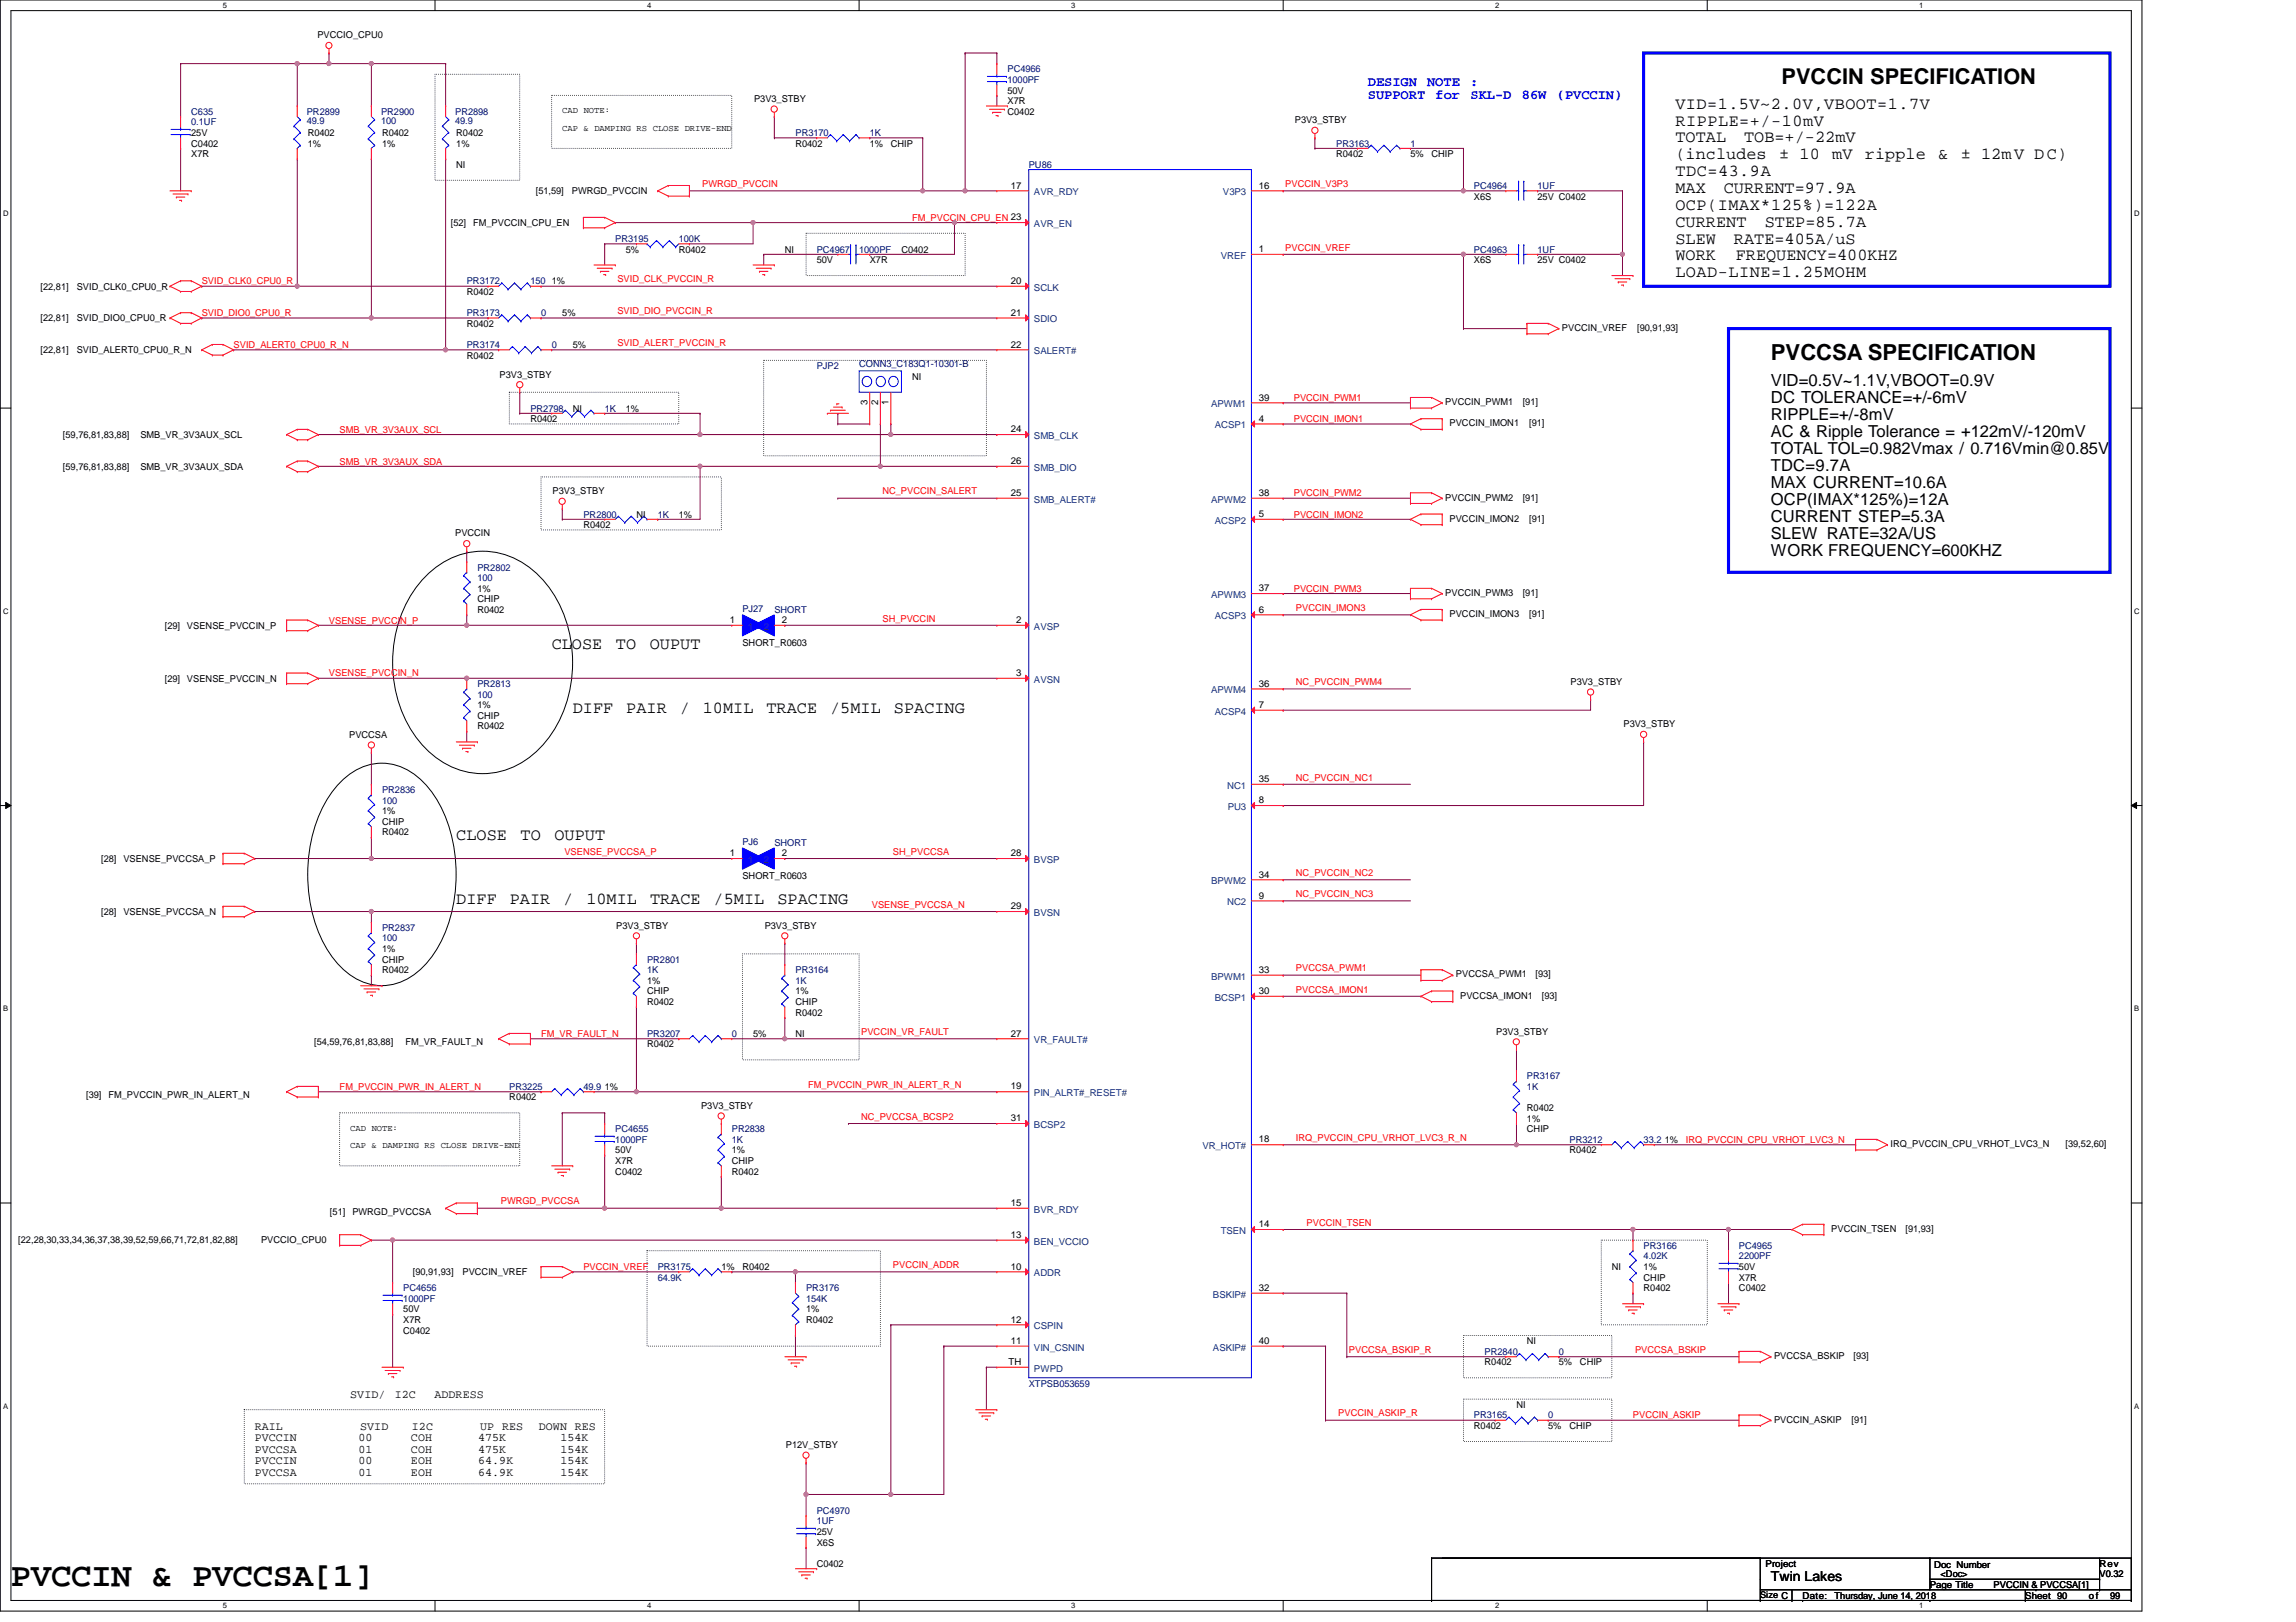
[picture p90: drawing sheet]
<svg xmlns="http://www.w3.org/2000/svg" width="297mm" height="210mm" viewBox="0 0 297 210" stroke-linecap="round" stroke-linejoin="round" font-family="sans-serif">
<defs><g id="words">
<text font-size="4.3" x="1.4" y="205.3">PVCCIN &amp; PVCCSA[1]</text>
<text font-size="2.9" x="229.1" y="46.5">PVCCSA SPECIFICATION</text>
<text font-size="2.8" x="230.5" y="10.8">PVCCIN SPECIFICATION</text>
<g font-size="2.2">
<text x="216.8" y="14.1">VID=1.5V~2.0V,VBOOT=1.7V</text>
<text x="216.8" y="16.3">RIPPLE=+/-10mV</text>
<text x="216.8" y="18.4">TOTAL</text>
<text x="216.8" y="20.6">(includes</text>
<text x="216.8" y="22.8">TDC=43.9A</text>
<text x="225.6" y="18.4">TOB=+/-22mV</text>
<text x="230.2" y="20.6">± 10</text>
<text x="237" y="20.6">mV</text>
<text x="241.3" y="20.6">ripple</text>
<text x="250.8" y="20.6">&amp;</text>
<text x="253.7" y="20.6">± 12mV DC )</text>
<text x="216.8" y="25">MAX</text>
<text x="216.8" y="27.2">OCP(IMAX*125%)=122A</text>
<text x="216.8" y="29.3">CURRENT</text>
<text x="223" y="25">CURRENT=97.9A</text>
<text x="228.3" y="29.3">STEP=85.7A</text>
<text x="216.8" y="31.5">SLEW</text>
<text x="216.8" y="33.7">WORK</text>
<text x="216.8" y="35.9">LOAD-LINE=1.25MOHM</text>
<text x="224.3" y="31.5">RATE=405A/uS</text>
<text x="224.6" y="33.7">FREQUENCY=400KHZ</text>
<text x="229.1" y="50">VID=0.5V~1.1V,VBOOT=0.9V</text>
<text x="229.1" y="52.2">DC TOLERANCE=+/-6mV</text>
<text x="71.4" y="84">CLOSE</text>
<text x="79.7" y="84">TO</text>
<text x="84.1" y="84">OUPUT</text>
<text x="74.1" y="92.3">DIFF</text>
<text x="81" y="92.3">PAIR</text>
<text x="87.9" y="92.3">/</text>
<text x="90.9" y="92.3">10MIL</text>
<text x="99.2" y="92.3">TRACE</text>
<text x="107.4" y="92.3">/5MIL</text>
<text x="115.7" y="92.3">SPACING</text>
<text x="59" y="108.7">CLOSE</text>
<text x="67.3" y="108.7">TO</text>
<text x="71.7" y="108.7">OUPUT</text>
<text x="59" y="116.9">DIFF</text>
<text x="66" y="116.9">PAIR</text>
<text x="72.9" y="116.9">/</text>
<text x="75.9" y="116.9">10MIL</text>
<text x="84.1" y="116.9">TRACE</text>
<text x="92.3" y="116.9">/5MIL</text>
<text x="100.6" y="116.9">SPACING</text>
</g>
<g font-size="2.1">
<text x="229.1" y="54.4">RIPPLE=+/-8mV</text>
<text x="229.1" y="56.6">AC &amp; Ripple Tolerance = +122mV/-120mV</text>
<text x="229.1" y="58.8">TOTAL TOL=0.982Vmax / 0.716Vmin@0.85V</text>
<text x="229.1" y="61">TDC=9.7A</text>
<text x="229.1" y="63.2">MAX CURRENT=10.6A</text>
<text x="229.1" y="65.4">OCP(IMAX*125%)=12A</text>
<text x="229.1" y="67.6">CURRENT STEP=5.3A</text>
<text x="229.1" y="69.8">SLEW RATE=32A/US</text>
<text x="229.1" y="72">WORK FREQUENCY=600KHZ</text>
</g>
<g font-size="1.8" fill="#00f">
<text x="177" y="11.1">DESIGN</text>
<text x="184.6" y="11.1">NOTE</text>
<text x="190.2" y="11.1">:</text>
<text x="177" y="12.8">SUPPORT</text>
<text x="185.7" y="12.8">for</text>
<text x="190.2" y="12.8">SKL-D</text>
<text x="196.9" y="12.8">86W</text>
<text x="201.4" y="12.8">(PVCCIN)</text>
</g>
<text font-size="1.8" x="229.1" y="204.6">Twin Lakes</text>
<g font-size="1.5">
<text x="33" y="185">RAIL</text>
<text x="45.3" y="180.9">SVID/</text>
<text x="46.6" y="185">SVID</text>
<text x="51.1" y="180.9">I2C</text>
<text x="53.3" y="185">I2C</text>
<text x="56.2" y="180.9">ADDRESS</text>
<text x="62.1" y="185">UP RES</text>
<text x="69.7" y="185">DOWN RES</text>
<text x="33" y="186.5">PVCCIN</text>
<text x="33" y="188">PVCCSA</text>
<text x="33" y="189.5">PVCCIN</text>
<text x="33" y="191">PVCCSA</text>
<text x="46.4" y="186.5">00</text>
<text x="46.4" y="188">01</text>
<text x="46.4" y="189.5">00</text>
<text x="46.4" y="191">01</text>
<text x="53.2" y="186.5">COH</text>
<text x="53.2" y="188">COH</text>
<text x="53.2" y="189.5">EOH</text>
<text x="53.2" y="191">EOH</text>
<text x="61.9" y="186.5">475K</text>
<text x="61.9" y="188">475K</text>
<text x="61.9" y="189.5">64.9K</text>
<text x="61.9" y="191">64.9K</text>
<text x="72.5" y="186.5">154K</text>
<text x="72.5" y="188">154K</text>
<text x="72.5" y="189.5">154K</text>
<text x="72.5" y="191">154K</text>
</g>
<g font-size="1.2">
<text x="41.1" y="5">PVCCIO_CPU0</text>
<text x="24.7" y="17.6">25V</text>
<text x="39.8" y="17.6">R0402</text>
<text x="49.4" y="17.6">R0402</text>
<text x="59" y="17.6">R0402</text>
<text x="97.6" y="13.2">P3V3_STBY</text>
<text x="130.3" y="12.1">50V</text>
<text x="130.3" y="14.8">C0402</text>
<text x="130.3" y="13.5">X7R</text>
<text x="167.5" y="15.9">P3V3_STBY</text>
<text x="24.7" y="19">C0402</text>
<text x="24.7" y="20.3">X7R</text>
<text x="39.8" y="19">1%</text>
<text x="49.4" y="19">1%</text>
<text x="59" y="19">1%</text>
<text x="59" y="21.7">NI</text>
<text x="102.9" y="19">R0402</text>
<text x="112.5" y="19">1%</text>
<text x="115.2" y="19">CHIP</text>
<text x="172.9" y="20.3">R0402</text>
<text x="182.5" y="20.3">5%</text>
<text x="185.2" y="20.3">CHIP</text>
<text x="58.3" y="29.3">[52]</text>
<text x="61.2" y="29.3">FM_PVCCIN_CPU_EN</text>
<text x="69.3" y="25.1">[51,59]</text>
<text x="74" y="25.1">PWRGD_PVCCIN</text>
<text x="130.8" y="24.4">17</text>
<text x="162.9" y="24.4">16</text>
<text x="190.7" y="25.8">X6S</text>
<text x="198.9" y="25.8">25V C0402</text>
<text x="81" y="32.7">5%</text>
<text x="87.8" y="32.7">R0402</text>
<text x="101.5" y="32.7">NI</text>
<text x="105.7" y="34">50V</text>
<text x="112.5" y="34">X7R</text>
<text x="116.6" y="32.7">C0402</text>
<text x="162.9" y="32.6">1</text>
<text x="190.7" y="34">X6S</text>
<text x="198.9" y="34">25V C0402</text>
<text x="5.2" y="37.5">[22,81]</text>
<text x="5.2" y="41.6">[22,81]</text>
<text x="9.9" y="37.5">SVID_CLK0_CPU0_R</text>
<text x="9.9" y="41.6">SVID_DIO0_CPU0_R</text>
<text x="60.4" y="38.2">R0402</text>
<text x="71.4" y="36.8">1%</text>
<text x="72.7" y="40.9">5%</text>
<text x="130.8" y="40.9">21</text>
<text x="130.8" y="36.7">20</text>
<text x="5.2" y="45.7">[22,81]</text>
<text x="9.9" y="45.7">SVID_ALERT0_CPU0_R_N</text>
<text x="60.4" y="46.4">R0402</text>
<text x="60.4" y="42.3">R0402</text>
<text x="74.1" y="45">5%</text>
<text x="130.8" y="45">22</text>
<text x="202.1" y="42.8">PVCCIN_VREF</text>
<text x="211.8" y="42.8">[90,91,93]</text>
<text x="64.6" y="48.9">P3V3_STBY</text>
<text x="74.1" y="53.3">NI</text>
<text x="81" y="53.3">1%</text>
<text x="112.2" y="52.4" transform="rotate(-90 112.2 52.4)">3</text>
<text x="113.6" y="52.4" transform="rotate(-90 113.6 52.4)">2</text>
<text x="115" y="52.4" transform="rotate(-90 115 52.4)">1</text>
<text x="118" y="49.1">NI</text>
<text x="162.9" y="51.8">39</text>
<text x="187" y="52.4">PVCCIN_PWM1</text>
<text x="197" y="52.4">[91]</text>
<text x="8.1" y="56.7">[59,76,81,83,88]</text>
<text x="18.2" y="56.7">SMB_VR_3V3AUX_SCL</text>
<text x="68.6" y="54.6">R0402</text>
<text x="130.8" y="55.9">24</text>
<text x="162.9" y="54.6">4</text>
<text x="187.5" y="55.2">PVCCIN_IMON1</text>
<text x="197.8" y="55.2">[91]</text>
<text x="8.1" y="60.8">[59,76,81,83,88]</text>
<text x="18.2" y="60.8">SMB_VR_3V3AUX_SDA</text>
<text x="71.5" y="63.9">P3V3_STBY</text>
<text x="130.8" y="64.2">25</text>
<text x="130.8" y="60">26</text>
<text x="162.9" y="64.2">38</text>
<text x="187" y="64.8">PVCCIN_PWM2</text>
<text x="197" y="64.8">[91]</text>
<text x="58.9" y="69.4">PVCCIN</text>
<text x="75.5" y="68.3">R0402</text>
<text x="82.3" y="67">NI</text>
<text x="87.8" y="67">1%</text>
<text x="162.9" y="66.9">5</text>
<text x="187.5" y="67.5">PVCCIN_IMON2</text>
<text x="197.8" y="67.5">[91]</text>
<text x="61.8" y="76.6">1%</text>
<text x="61.8" y="77.9">CHIP</text>
<text x="162.9" y="76.5">37</text>
<text x="187" y="77.1">PVCCIN_PWM3</text>
<text x="197" y="77.1">[91]</text>
<text x="21.3" y="81.4">[29]</text>
<text x="24.2" y="81.4">VSENSE_PVCCIN_P</text>
<text x="61.8" y="79.3">R0402</text>
<text x="94.4" y="80.6">1</text>
<text x="96.1" y="83.6">SHORT_R0603</text>
<text x="101.1" y="80.6">2</text>
<text x="131.5" y="80.6">2</text>
<text x="162.9" y="79.3">6</text>
<text x="187.5" y="79.9">PVCCIN_IMON3</text>
<text x="197.8" y="79.9">[91]</text>
<text x="21.3" y="88.2">[29]</text>
<text x="24.2" y="88.2">VSENSE_PVCCIN_N</text>
<text x="131.5" y="87.5">3</text>
<text x="162.9" y="88.9">36</text>
<text x="203.2" y="88.6">P3V3_STBY</text>
<text x="45.2" y="95.5">PVCCSA</text>
<text x="61.8" y="94.4">R0402</text>
<text x="61.8" y="91.7">1%</text>
<text x="61.8" y="93">CHIP</text>
<text x="162.9" y="91.6">7</text>
<text x="210" y="94.1">P3V3_STBY</text>
<text x="162.9" y="101.2">35</text>
<text x="49.4" y="105.4">1%</text>
<text x="49.4" y="106.7">CHIP</text>
<text x="162.9" y="103.9">8</text>
<text x="13.1" y="111.5">[28]</text>
<text x="16" y="111.5">VSENSE_PVCCSA_P</text>
<text x="49.4" y="108.1">R0402</text>
<text x="94.4" y="110.8">1</text>
<text x="96.1" y="113.7">SHORT_R0603</text>
<text x="101.1" y="110.8">2</text>
<text x="130.8" y="110.8">28</text>
<text x="162.9" y="113.6">34</text>
<text x="13.1" y="118.4">[28]</text>
<text x="16" y="118.4">VSENSE_PVCCSA_N</text>
<text x="130.8" y="117.7">29</text>
<text x="162.9" y="116.3">9</text>
<text x="49.4" y="125.9">R0402</text>
<text x="49.4" y="123.2">1%</text>
<text x="49.4" y="124.6">CHIP</text>
<text x="79.7" y="120.2">P3V3_STBY</text>
<text x="98.9" y="120.2">P3V3_STBY</text>
<text x="162.9" y="125.9">33</text>
<text x="83.7" y="130">R0402</text>
<text x="83.7" y="127.3">1%</text>
<text x="83.7" y="128.7">CHIP</text>
<text x="102.9" y="131.4">R0402</text>
<text x="102.9" y="128.7">1%</text>
<text x="102.9" y="130">CHIP</text>
<text x="162.9" y="128.6">30</text>
<text x="188.4" y="126.5">PVCCSA_PWM1</text>
<text x="188.9" y="129.2">PVCCSA_IMON1</text>
<text x="198.6" y="126.5">[93]</text>
<text x="199.5" y="129.2">[93]</text>
<text x="40.6" y="135.3">[54,59,76,81,83,88]</text>
<text x="52.4" y="135.3">FM_VR_FAULT_N</text>
<text x="83.7" y="135.6">R0402</text>
<text x="97.4" y="134.2">5%</text>
<text x="102.9" y="134.2">NI</text>
<text x="130.8" y="134.1">27</text>
<text x="193.6" y="133.9">P3V3_STBY</text>
<text x="11.2" y="142.1">[39]</text>
<text x="14" y="142.1">FM_PVCCIN_PWR_IN_ALERT_N</text>
<text x="65.9" y="142.4">R0402</text>
<text x="78.2" y="141">1%</text>
<text x="90.7" y="143.5">P3V3_STBY</text>
<text x="130.8" y="141">19</text>
<text x="197.5" y="143.8">R0402</text>
<text x="79.6" y="149.3">50V</text>
<text x="94.7" y="149.3">1%</text>
<text x="130.8" y="145.1">31</text>
<text x="162.9" y="147.8">18</text>
<text x="197.5" y="145.1">1%</text>
<text x="197.5" y="146.5">CHIP</text>
<text x="203" y="149.3">R0402</text>
<text x="215.4" y="147.9">1%</text>
<text x="244.6" y="148.4">IRQ_PVCCIN_CPU_VRHOT_LVC3_N</text>
<text x="267.2" y="148.4">[39,52,60]</text>
<text x="79.6" y="152">C0402</text>
<text x="79.6" y="150.6">X7R</text>
<text x="94.7" y="152">R0402</text>
<text x="94.7" y="150.6">CHIP</text>
<text x="2.4" y="160.9">[22,28,30,33,34,36,37,38,39,52,59,66,71,72,81,82,88]</text>
<text x="33.8" y="160.9">PVCCIO_CPU0</text>
<text x="42.7" y="157.2">[51]</text>
<text x="45.6" y="157.2">PWRGD_PVCCSA</text>
<text x="130.8" y="156.1">15</text>
<text x="130.8" y="160.2">13</text>
<text x="162.9" y="158.8">14</text>
<text x="236.9" y="159.4">PVCCIN_TSEN</text>
<text x="246.5" y="159.4">[91,93]</text>
<text x="53.4" y="165">[90,91,93]</text>
<text x="59.8" y="165">PVCCIN_VREF</text>
<text x="93.3" y="164.3">1%</text>
<text x="96.1" y="164.3">R0402</text>
<text x="130.8" y="164.3">10</text>
<text x="162.9" y="167">32</text>
<text x="208.5" y="164.3">NI</text>
<text x="212.6" y="167.1">R0402</text>
<text x="212.6" y="164.3">1%</text>
<text x="212.6" y="165.7">CHIP</text>
<text x="225" y="165.7">X7R</text>
<text x="225" y="164.3">50V</text>
<text x="225" y="167.1">C0402</text>
<text x="52.2" y="169.8">50V</text>
<text x="52.2" y="172.6">C0402</text>
<text x="52.2" y="171.2">X7R</text>
<text x="104.3" y="169.8">1%</text>
<text x="104.3" y="171.2">R0402</text>
<text x="130.8" y="171.2">12</text>
<text x="130.8" y="173.9">11</text>
<text x="162.9" y="173.9">40</text>
<text x="197.5" y="173.9">NI</text>
<text x="130.5" y="176.6">TH</text>
<text x="192.1" y="176.7">R0402</text>
<text x="201.7" y="176.7">5%</text>
<text x="204.4" y="176.7">CHIP</text>
<text x="229.5" y="175.9">PVCCSA_BSKIP</text>
<text x="239.8" y="175.9">[93]</text>
<text x="190.7" y="184.9">R0402</text>
<text x="196.2" y="182.2">NI</text>
<text x="200.3" y="184.9">5%</text>
<text x="203" y="184.9">CHIP</text>
<text x="229.5" y="184.1">PVCCIN_ASKIP</text>
<text x="239.5" y="184.1">[91]</text>
<text x="101.7" y="187.4">P12V_STBY</text>
<text x="105.7" y="198.6">25V</text>
<text x="105.7" y="202.8">C0402</text>
<text x="105.7" y="200">X6S</text>
<text x="228.4" y="202.8">Project</text>
<text x="250.2" y="202.9">Doc Number</text>
<text x="271.6" y="202.8">Rev</text>
<text x="227.7" y="206.8">Size C</text>
<text x="233.2" y="206.9">Date:</text>
<text x="237.3" y="206.9">Thursday, June 14, 2018</text>
<text x="249.7" y="205.5">Page Title</text>
<text x="251.1" y="204.1">&lt;Doc&gt;</text>
<text x="257.9" y="205.5">PVCCIN &amp; PVCCSA[1]</text>
<text x="262" y="206.9">Sheet 90</text>
<text x="270.3" y="206.9">of</text>
<text x="271.6" y="204.1">V0.32</text>
<text x="273" y="206.9">99</text>
</g>
<g font-size="1.2" fill="#000080">
<text x="130.3" y="9.4">PC4966</text>
<text x="130.3" y="10.7">1000PF</text>
<text x="24.7" y="14.8">C635</text>
<text x="24.7" y="16.2">0.1UF</text>
<text x="39.7" y="14.8">PR2899</text>
<text x="39.7" y="16.1">49.9</text>
<text x="49.3" y="14.8">PR2900</text>
<text x="49.3" y="16.1">100</text>
<text x="58.9" y="14.8">PR2898</text>
<text x="58.9" y="16.1">49.9</text>
<text x="102.9" y="17.6">PR3170</text>
<text x="112.5" y="17.6">1K</text>
<text x="133.1" y="21.7">PU86</text>
<text x="172.9" y="19">PR3163</text>
<text x="182.5" y="19">1</text>
<text x="190.7" y="24.4">PC4964</text>
<text x="198.9" y="24.4">1UF</text>
<text x="79.6" y="31.3">PR3195</text>
<text x="87.8" y="31.3">100K</text>
<text x="105.7" y="32.7">PC4967</text>
<text x="111.1" y="32.7">1000PF</text>
<text x="190.7" y="32.7">PC4963</text>
<text x="198.9" y="32.7">1UF</text>
<text x="60.4" y="40.9">PR3173</text>
<text x="60.4" y="36.8">PR3172</text>
<text x="68.6" y="36.8">150</text>
<text x="70" y="40.9">0</text>
<text x="60.4" y="45">PR3174</text>
<text x="71.4" y="45">0</text>
<text x="105.7" y="47.8">PJP2</text>
<text x="111.1" y="47.5">CONN3_C183Q1-10301-B</text>
<text x="68.6" y="53.3">PR2798</text>
<text x="78.2" y="53.3">1K</text>
<text x="75.5" y="67">PR2800</text>
<text x="85.1" y="67">1K</text>
<text x="61.8" y="73.8">PR2802</text>
<text x="61.8" y="75.2">100</text>
<text x="96.1" y="79.2">PJ27</text>
<text x="100.2" y="79.3">SHORT</text>
<text x="61.8" y="88.9">PR2813</text>
<text x="61.8" y="90.3">100</text>
<text x="49.4" y="102.6">PR2836</text>
<text x="49.4" y="104">100</text>
<text x="96.1" y="109.3">PJ6</text>
<text x="100.2" y="109.5">SHORT</text>
<text x="49.4" y="120.5">PR2837</text>
<text x="49.4" y="121.8">100</text>
<text x="83.7" y="124.6">PR2801</text>
<text x="83.7" y="125.9">1K</text>
<text x="102.9" y="125.9">PR3164</text>
<text x="102.9" y="127.3">1K</text>
<text x="83.7" y="134.2">PR3207</text>
<text x="94.7" y="134.2">0</text>
<text x="65.9" y="141">PR3225</text>
<text x="75.5" y="141">49.9</text>
<text x="197.5" y="139.7">PR3167</text>
<text x="197.5" y="141">1K</text>
<text x="79.6" y="146.5">PC4655</text>
<text x="79.6" y="147.9">1000PF</text>
<text x="94.7" y="146.5">PR2838</text>
<text x="94.7" y="147.9">1K</text>
<text x="203" y="147.9">PR3212</text>
<text x="212.6" y="147.9">33.2</text>
<text x="212.6" y="161.6">PR3166</text>
<text x="225" y="161.6">PC4965</text>
<text x="52.2" y="167.1">PC4656</text>
<text x="85.1" y="164.3">PR3175</text>
<text x="85.1" y="165.7">64.9K</text>
<text x="104.3" y="167.1">PR3176</text>
<text x="212.6" y="163">4.02K</text>
<text x="225" y="163">2200PF</text>
<text x="52.2" y="168.5">1000PF</text>
<text x="104.3" y="168.5">154K</text>
<text x="133.1" y="179.4">XTPSB053659</text>
<text x="192.1" y="175.3">PR2840</text>
<text x="201.7" y="175.3">0</text>
<text x="190.7" y="183.6">PR3165</text>
<text x="200.3" y="183.6">0</text>
<text x="105.7" y="195.9">PC4970</text>
<text x="105.7" y="197.3">1UF</text>
</g>
<g font-size="1.2" fill="#f00">
<text x="90.8" y="24.2">PWRGD_PVCCIN</text>
<text x="118" y="28.6">FM_PVCCIN_CPU_EN 23</text>
<text x="166.3" y="24.2">PVCCIN_V3P3</text>
<text x="166.3" y="32.4">PVCCIN_VREF</text>
<text x="26.1" y="36.8">SVID_CLK0_CPU0_R</text>
<text x="26.1" y="40.9">SVID_DIO0_CPU0_R</text>
<text x="79.9" y="40.7">SVID_DIO_PVCCIN_R</text>
<text x="79.9" y="36.6">SVID_CLK_PVCCIN_R</text>
<text x="30.2" y="45">SVID_ALERT0_CPU0_R_N</text>
<text x="79.9" y="44.8">SVID_ALERT_PVCCIN_R</text>
<text x="167.4" y="51.9">PVCCIN_PWM1</text>
<text x="43.9" y="56">SMB_VR_3V3AUX_SCL</text>
<text x="167.4" y="54.6">PVCCIN_IMON1</text>
<text x="43.9" y="60.1">SMB_VR_3V3AUX_SDA</text>
<text x="114.2" y="64">NC_PVCCIN_SALERT</text>
<text x="167.4" y="64.2">PVCCIN_PWM2</text>
<text x="167.4" y="67">PVCCIN_IMON2</text>
<text x="167.4" y="76.6">PVCCIN_PWM3</text>
<text x="42.6" y="80.7">VSENSE_PVCCIN_P</text>
<text x="114.2" y="80.4">SH_PVCCIN</text>
<text x="167.7" y="79.1">PVCCIN_IMON3</text>
<text x="42.6" y="87.5">VSENSE_PVCCIN_N</text>
<text x="167.7" y="88.7">NC_PVCCIN_PWM4</text>
<text x="167.7" y="101">NC_PVCCIN_NC1</text>
<text x="73" y="110.6">VSENSE_PVCCSA_P</text>
<text x="115.5" y="110.6">SH_PVCCSA</text>
<text x="167.7" y="113.4">NC_PVCCIN_NC2</text>
<text x="112.8" y="117.5">VSENSE_PVCCSA_N</text>
<text x="167.7" y="116.1">NC_PVCCIN_NC3</text>
<text x="167.7" y="125.7">PVCCSA_PWM1</text>
<text x="167.7" y="128.4">PVCCSA_IMON1</text>
<text x="70" y="134.2">FM_VR_FAULT_N</text>
<text x="111.4" y="133.9">PVCCIN_VR_FAULT</text>
<text x="43.9" y="141">FM_PVCCIN_PWR_IN_ALERT_N</text>
<text x="104.6" y="140.8">FM_PVCCIN_PWR_IN_ALERT_R_N</text>
<text x="111.4" y="144.9">NC_PVCCSA_BCSP2</text>
<text x="167.7" y="147.7">IRQ_PVCCIN_CPU_VRHOT_LVC3_R_N</text>
<text x="218.1" y="147.9">IRQ_PVCCIN_CPU_VRHOT_LVC3_N</text>
<text x="64.8" y="155.9">PWRGD_PVCCSA</text>
<text x="169" y="158.6">PVCCIN_TSEN</text>
<text x="75.5" y="164.3">PVCCIN_VREF</text>
<text x="115.5" y="164.1">PVCCIN_ADDR</text>
<text x="174.5" y="175.1">PVCCSA_BSKIP_R</text>
<text x="211.5" y="175.1">PVCCSA_BSKIP</text>
<text x="173.1" y="183.3">PVCCIN_ASKIP_R</text>
<text x="211.3" y="183.6">PVCCIN_ASKIP</text>
</g>
<g font-size="1.2" fill="#004080">
<text x="133.8" y="29.4">AVR_EN</text>
<text x="133.8" y="25.3">AVR_RDY</text>
<text x="158.2" y="25.3">V3P3</text>
<text x="157.9" y="33.5">VREF</text>
<text x="133.8" y="41.7">SDIO</text>
<text x="133.8" y="37.6">SCLK</text>
<text x="133.8" y="45.8">SALERT#</text>
<text x="156.7" y="52.7">APWM1</text>
<text x="133.8" y="56.8">SMB_CLK</text>
<text x="157.2" y="55.4">ACSP1</text>
<text x="133.8" y="65">SMB_ALERT#</text>
<text x="133.8" y="60.9">SMB_DIO</text>
<text x="156.7" y="65">APWM2</text>
<text x="157.2" y="67.8">ACSP2</text>
<text x="156.7" y="77.4">APWM3</text>
<text x="96.7" y="81.5">1</text>
<text x="98.8" y="81.5">2</text>
<text x="133.8" y="81.5">AVSP</text>
<text x="157.2" y="80.1">ACSP3</text>
<text x="133.8" y="88.3">AVSN</text>
<text x="156.7" y="89.7">APWM4</text>
<text x="157.2" y="92.5">ACSP4</text>
<text x="158.8" y="102.1">NC1</text>
<text x="158.8" y="104.8">PU3</text>
<text x="96.7" y="111.7">1</text>
<text x="98.8" y="111.7">2</text>
<text x="133.8" y="111.7">BVSP</text>
<text x="133.8" y="118.5">BVSN</text>
<text x="156.7" y="114.4">BPWM2</text>
<text x="158.8" y="117.2">NC2</text>
<text x="156.7" y="126.8">BPWM1</text>
<text x="157.2" y="129.5">BCSP1</text>
<text x="133.8" y="135">VR_FAULT#</text>
<text x="133.8" y="141.9">PIN_ALRT#_RESET#</text>
<text x="133.8" y="146">BCSP2</text>
<text x="155.6" y="148.7">VR_HOT#</text>
<text x="133.8" y="156.9">BVR_RDY</text>
<text x="133.8" y="161.1">BEN_VCCIO</text>
<text x="157.9" y="159.7">TSEN</text>
<text x="133.8" y="165.2">ADDR</text>
<text x="156.9" y="167.9">BSKIP#</text>
<text x="133.8" y="172">CSPIN</text>
<text x="133.8" y="174.8">VIN_CSNIN</text>
<text x="133.8" y="177.5">PWPD</text>
<text x="156.9" y="174.8">ASKIP#</text>
</g>
<g font-size="1.1">
<text x="72.7" y="14.6">CAD NOTE:</text>
<text x="72.7" y="16.9">CAP &amp; DAMPING RS CLOSE DRIVE-END</text>
<text x="45.3" y="146.3">CAD NOTE:</text>
<text x="45.3" y="148.6">CAP &amp; DAMPING RS CLOSE DRIVE-END</text>
</g>
<g font-size="1">
<text x="28.8" y="1">5</text>
<text x="83.7" y="1">4</text>
<text x="138.6" y="1">3</text>
<text x="193.4" y="1">2</text>
<text x="248.3" y="1">1</text>
<text x=".4" y="28">D</text>
<text x="276.1" y="28">D</text>
<text x=".4" y="79.4">C</text>
<text x="276.1" y="79.4">C</text>
<text x=".4" y="130.9">B</text>
<text x="276.1" y="130.9">B</text>
<text x=".4" y="182.3">A</text>
<text x="276.1" y="182.3">A</text>
<text x="28.8" y="208.2">5</text>
<text x="83.7" y="208.2">4</text>
<text x="138.6" y="208.2">3</text>
<text x="193.4" y="208.2">2</text>
<text x="248.3" y="208.2">1</text>
</g>
</g></defs>
<path d="M0 0h277.1v208.5h-277.1zM1.4 1.4h274.3v205.7h-274.3z" fill="none" stroke="#000" stroke-width=".13"/>
<g fill="#fff">
<path d="M28.8 .1h.6v1.1h-.6z"/>
<path d="M28.8 207.3h.6v1.1h-.6z"/>
</g>
<path d="M56.3 0v1.4M56.3 207.1v1.4" fill="none" stroke="#000" stroke-width=".13"/>
<g fill="#fff">
<path d="M83.7 .1h.6v1.1h-.6z"/>
<path d="M83.7 207.3h.6v1.1h-.6z"/>
</g>
<path d="M111.1 0v1.4M111.1 207.1v1.4" fill="none" stroke="#000" stroke-width=".13"/>
<g fill="#fff">
<path d="M138.6 .1h.5v1.1h-.5z"/>
<path d="M138.6 207.3h.5v1.1h-.5z"/>
</g>
<path d="M166 0v1.4M166 207.1v1.4" fill="none" stroke="#000" stroke-width=".13"/>
<g fill="#fff">
<path d="M193.4 .1h.6v1.1h-.6z"/>
<path d="M193.4 207.3h.6v1.1h-.6z"/>
</g>
<path d="M220.9 0v1.4M220.9 207.1v1.4" fill="none" stroke="#000" stroke-width=".13"/>
<g fill="#fff">
<path d="M248.3 .1h.6v1.1h-.6z"/>
<path d="M248.3 207.3h.6v1.1h-.6z"/>
<path d="M.4 27.1h.7v1.1h-.7z"/>
<path d="M276.1 27.1h.7v1.1h-.7z"/>
<path d="M.4 78.5h.7v1.1h-.7z"/>
<path d="M276.1 78.5h.7v1.1h-.7z"/>
</g>
<path d="M0 52.8h1.4M275.7 52.8h1.4" fill="none" stroke="#000" stroke-width=".13"/>
<g fill="#fff">
<path d="M.4 130h.7v1.1h-.7z"/>
<path d="M276.1 130h.6v1.1h-.6z"/>
</g>
<path d="M0 104.2h1.4M.7 103.8l.7 .4-.7 .4zM275.7 104.2l.7-.4v.8zM275.7 104.2h1.4" fill="none" stroke="#000" stroke-width=".13"/>
<path d="M.7 103.8l.7 .4-.7 .4zM275.7 104.2l.7-.4v.8z" fill="#000"/>
<g fill="#fff">
<path d="M.4 181.4h.7v1.1h-.7z"/>
<path d="M276.1 181.4h.6v1.1h-.6z"/>
</g>
<path d="M55.6 74.1a10 10 0 0 1 14.6 .9 16.8 16.8 0 0 1 0 21.4 10 10 0 0 1-15.6 0 16.8 16.8 0 0 1 0-21.4zM44.3 101a7 7 0 0 1 10.3 0 16.3 16.3 0 0 1 4.3 10.5 19.1 19.1 0 0 1-2.7 11.8 8.5 8.5 0 0 1-6.8 4.3 7.9 7.9 0 0 1-6-3.2 18.2 18.2 0 0 1-3.5-12.9 16.3 16.3 0 0 1 4.4-10.5zM0 155.7h1.4M275.7 155.7h1.4" fill="none" stroke="#000" stroke-width=".13"/>
<g fill="none" stroke="#000" stroke-width=".13" stroke-dasharray="0 .3">
<path d="M56.3 9.6h10.9v13.7h-10.9zM71.4 12.3h23.3v6.9h-23.3zM104.3 30.2h20.6v5.5h-20.6zM65.9 50.8h21.9v4.1h-21.9zM98.8 46.6h28.8v12.4h-28.8zM70 61.7h23.3v6.9h-23.3zM96.1 123.4h15v13.8h-15zM43.9 144h23.3v6.9h-23.3zM83.7 161.9h30.2v12.3h-30.2zM189.3 172.8h19.2v5.5h-19.2zM207.2 160.5h13.7v10.9h-13.7zM31.6 182.4h46.6v9.6h-46.6z"/>
<path d="M189.3 181.1h19.2v5.4h-19.2z"/>
</g>
<path d="M212.6 6.9h60.4v30.1h-60.4zM223.6 42.5h49.4v31.6h-49.4z" fill="none" stroke="#00f" stroke-width=".4"/>
<path d="M23.4 8.2h.1M23.4 19.2h.1M23.4 8.2v6.9M23.4 19.2v5.5M23.4 8.2h15.1M166 91.9h.1M205.8 90.5h.1M205.8 90.5v1.4h-39.8" fill="none" stroke="#800040" stroke-width=".13"/>
<circle cx="38.4" cy="8.2" r=".27" fill="#f0f"/>
<circle cx="38.4" cy="8.2" r=".27" fill="none" stroke="#f0f" stroke-width=".13"/>
<path d="M42.6 8.2h.1M42.6 8.2h5.4" fill="none" stroke="#800040" stroke-width=".13"/>
<circle cx="42.5" cy="8.2" r=".27" fill="#f0f"/>
<circle cx="42.5" cy="8.2" r=".27" fill="none" stroke="#f0f" stroke-width=".13"/>
<path d="M48 8.2h.1M48 8.2h9.7" fill="none" stroke="#800040" stroke-width=".13"/>
<circle cx="48" cy="8.2" r=".27" fill="#f0f"/>
<circle cx="48" cy="8.2" r=".27" fill="none" stroke="#f0f" stroke-width=".13"/>
<path d="M38.5 8.2h.1M38.5 8.2v5.5M42.6 6.9h.1M42.6 6.9v1.3h-4.1M48 8.2h.1M48 8.2v5.5M57.7 8.2h.1M57.7 8.2v5.5M57.7 20.6h.1M57.7 20.6v24.7" fill="none" stroke="#800040" stroke-width=".13"/>
<circle cx="57.6" cy="45.3" r=".27" fill="#f0f"/>
<circle cx="57.6" cy="45.3" r=".27" fill="none" stroke="#f0f" stroke-width=".13"/>
<path d="M38.5 37h.1M38.5 20.6v16.4M38.5 37h24.6M48 20.6h.1M48 20.6v20.5h15.1M89.2 31.6h.1M97.4 28.8h.1M97.4 28.8v2.8h-8.2M97.4 28.8h26.1M57.7 45.3h6.8M63.1 41.1h.1M64.5 45.3h.1" fill="none" stroke="#800040" stroke-width=".13"/>
<circle cx="123.5" cy="28.8" r=".27" fill="#f0f"/>
<circle cx="123.5" cy="28.8" r=".27" fill="none" stroke="#f0f" stroke-width=".13"/>
<circle cx="97.4" cy="28.8" r=".27" fill="#f0f"/>
<circle cx="97.4" cy="28.8" r=".27" fill="none" stroke="#f0f" stroke-width=".13"/>
<g fill="none" stroke="#800040" stroke-width=".13">
<path d="M78.2 31.6h.1M78.2 31.6h4.1M78.2 31.6v2.7M48 97.4h.1M48 97.4v4.1M212.6 96h.1M212.6 96v8.2M196.2 135.8h.1M196.2 135.8v2.7M196.2 145.4h.1M196.2 145.4v2.7M50.8 160.5h.1"/>
<path d="M50.8 160.5h78.2M115.2 171.4h.1M115.2 171.4v22M104.3 189.3h.1M104.3 189.3v4.1M115.2 193.4h.1M115.2 193.4h6.9"/>
</g>
<circle cx="50.8" cy="160.5" r=".27" fill="#f0f"/>
<circle cx="50.8" cy="160.5" r=".27" fill="none" stroke="#f0f" stroke-width=".13"/>
<path d="M82.3 130.3h.1M82.3 130.3v11M115.2 171.4h.1M115.2 171.4h13.8" fill="none" stroke="#800040" stroke-width=".13"/>
<circle cx="82.3" cy="141.3" r=".27" fill="#f0f"/>
<circle cx="82.3" cy="141.3" r=".27" fill="none" stroke="#f0f" stroke-width=".13"/>
<path d="M78.2 53.5h.1M78.2 53.5h12.4M90.6 53.5h.1M90.6 53.5v2.7h24.6M115.2 56.2h.1" fill="none" stroke="#800040" stroke-width=".13"/>
<circle cx="115.2" cy="56.2" r=".27" fill="#f0f"/>
<circle cx="115.2" cy="56.2" r=".27" fill="none" stroke="#f0f" stroke-width=".13"/>
<g fill="none" stroke="#800040" stroke-width=".13">
<path d="M70 37h.1M70 37h59M79.6 28.8h.1M79.6 28.8h17.8M70 41.1h.1M70 41.1h59M71.4 45.3h.1M71.4 45.3h57.6M166 54.9h.1M166 54.9h16.5M166 64.5h.1M166 67.2h.1"/>
<path d="M166 64.5h16.5M166 67.2h16.5M48 118h.1M48 118h81M101.5 111.1h.1M101.5 111.1h27.5M211.3 159.1h.1M211.3 159.1v1.4M166 174.2h.1M166 174.2h5.5M211.3 167.3h.1M211.3 167.3v1.4"/>
</g>
<circle cx="48" cy="117.9" r=".27" fill="#f0f"/>
<circle cx="48" cy="117.9" r=".27" fill="none" stroke="#f0f" stroke-width=".13"/>
<path d="M166 128.9h.1M166 128.9h17.8M93.3 156.4h.1M93.3 156.4h35.7M109.8 145.4h.1M109.8 145.4h19.2M211.3 159.1h.1M211.3 159.1h12.3M200.3 183.8h.1M200.3 183.8h24.7" fill="none" stroke="#800040" stroke-width=".13"/>
<circle cx="93.3" cy="156.3" r=".27" fill="#f0f"/>
<circle cx="93.3" cy="156.3" r=".27" fill="none" stroke="#f0f" stroke-width=".13"/>
<path d="M89.2 24.7h30.2M119.4 24.7h.1M166 113.9h.1M166 113.9h16.5" fill="none" stroke="#800040" stroke-width=".13"/>
<circle cx="119.4" cy="24.7" r=".27" fill="#f0f"/>
<circle cx="119.4" cy="24.7" r=".27" fill="none" stroke="#f0f" stroke-width=".13"/>
<path d="M112.5 17.8h.1M112.5 17.8h6.9M119.4 17.8h.1M119.4 17.8v6.9M119.4 24.7h.1M119.4 24.7h5.5" fill="none" stroke="#800040" stroke-width=".13"/>
<circle cx="124.8" cy="24.7" r=".27" fill="#f0f"/>
<circle cx="124.8" cy="24.7" r=".27" fill="none" stroke="#f0f" stroke-width=".13"/>
<g fill="none" stroke="#800040" stroke-width=".13">
<path d="M100.2 17.8h.1M100.2 15.1h.1M100.2 17.8h5.5M100.2 15.1v2.7M189.3 32.9h.1M189.3 32.9v9.6M189.3 32.9h5.5M189.3 42.5h.1M189.3 42.5h8.2M41.2 60.3h.1M41.2 60.3h49.4M166 126.2h.1"/>
<path d="M166 126.2h17.8"/>
</g>
<circle cx="90.6" cy="60.3" r=".27" fill="#f0f"/>
<circle cx="90.6" cy="60.3" r=".27" fill="none" stroke="#f0f" stroke-width=".13"/>
<path d="M41.2 56.2h.1M41.2 56.2h49.4" fill="none" stroke="#800040" stroke-width=".13"/>
<circle cx="90.6" cy="56.2" r=".27" fill="#f0f"/>
<circle cx="90.6" cy="56.2" r=".27" fill="none" stroke="#f0f" stroke-width=".13"/>
<path d="M90.6 60.3h23.3M113.9 60.3h.1" fill="none" stroke="#800040" stroke-width=".13"/>
<circle cx="113.9" cy="60.3" r=".27" fill="#f0f"/>
<circle cx="113.9" cy="60.3" r=".27" fill="none" stroke="#f0f" stroke-width=".13"/>
<path d="M85.1 67.2h.1M85.1 67.2h5.5M60.4 87.8h.1M60.4 87.8h68.6" fill="none" stroke="#800040" stroke-width=".13"/>
<circle cx="60.4" cy="87.8" r=".27" fill="#f0f"/>
<circle cx="60.4" cy="87.8" r=".27" fill="none" stroke="#f0f" stroke-width=".13"/>
<g fill="none" stroke="#800040" stroke-width=".13">
<path d="M60.4 71.3h.1M60.4 79.6h.1M60.4 71.3v1.4M60.4 79.6v1.3M72.7 65.8h.1M72.7 67.2h.1M72.7 65.8v1.4M72.7 67.2h5.5M90.6 60.3h.1M90.6 60.3v6.9M41.2 87.8h.1M41.2 80.9h.1"/>
<path d="M41.2 87.8h19.2M41.2 80.9h53.5M60.4 80.9h.1M101.5 80.9h.1M101.5 80.9h27.5M166 167.3h.1M166 167.3h8.2"/>
</g>
<circle cx="60.4" cy="80.9" r=".27" fill="#f0f"/>
<circle cx="60.4" cy="80.9" r=".27" fill="none" stroke="#f0f" stroke-width=".13"/>
<path d="M60.4 94.6h.1M60.4 94.6v1.4M102.9 172.8h.1M102.9 164.6h.1M102.9 164.6v1.4M102.9 172.8v2.8M102.9 164.6h26.1" fill="none" stroke="#800040" stroke-width=".13"/>
<circle cx="102.9" cy="164.6" r=".27" fill="#f0f"/>
<circle cx="102.9" cy="164.6" r=".27" fill="none" stroke="#f0f" stroke-width=".13"/>
<path d="M166 24.7h.1M166 24.7h23.3M94.7 164.6h.1M94.7 164.6h8.2M127.6 176.9h.1M127.6 176.9v5.5" fill="none" stroke="#800040" stroke-width=".13"/>
<circle cx="189.3" cy="24.7" r=".27" fill="#f0f"/>
<circle cx="189.3" cy="24.7" r=".27" fill="none" stroke="#f0f" stroke-width=".13"/>
<path d="M170.1 17.8h.1M170.1 19.2h.1M170.1 17.8v1.4M170.1 19.2h5.5M182.5 19.2h.1M182.5 19.2h6.8M166 32.9h.1M166 32.9h23.3" fill="none" stroke="#800040" stroke-width=".13"/>
<circle cx="189.3" cy="32.9" r=".27" fill="#f0f"/>
<circle cx="189.3" cy="32.9" r=".27" fill="none" stroke="#f0f" stroke-width=".13"/>
<path d="M166 52.1h.1M166 52.1h16.5M166 148.1h30.2M196.2 148.1h.1" fill="none" stroke="#800040" stroke-width=".13"/>
<circle cx="196.2" cy="148.1" r=".27" fill="#f0f"/>
<circle cx="196.2" cy="148.1" r=".27" fill="none" stroke="#f0f" stroke-width=".13"/>
<path d="M198.9 32.9h.1M198.9 32.9h11" fill="none" stroke="#800040" stroke-width=".13"/>
<circle cx="209.9" cy="32.9" r=".27" fill="#f0f"/>
<circle cx="209.9" cy="32.9" r=".27" fill="none" stroke="#f0f" stroke-width=".13"/>
<path d="M198.9 24.7h.1M198.9 24.7h11M209.9 32.9h.1M209.9 24.7h.1M209.9 24.7v11M166 159.1h.1M166 159.1h45.3" fill="none" stroke="#800040" stroke-width=".13"/>
<circle cx="211.2" cy="159.1" r=".27" fill="#f0f"/>
<circle cx="211.2" cy="159.1" r=".27" fill="none" stroke="#f0f" stroke-width=".13"/>
<g fill="none" stroke="#800040" stroke-width=".13">
<path d="M108.4 54.9h.1M108.4 53.5h.1M108.4 54.9h4.1M108.4 53.5v1.4M113.9 54.9h.1M113.9 54.9v5.4M115.2 54.9h.1M115.2 54.9v1.3M82.3 122.1h.1M82.3 122.1v1.3M101.5 122.1h.1M101.5 131.7h.1"/>
<path d="M101.5 134.4h.1M101.5 122.1v2.7M101.5 131.7v2.7M101.5 134.4h27.5"/>
</g>
<circle cx="101.5" cy="134.4" r=".27" fill="#f0f"/>
<circle cx="101.5" cy="134.4" r=".27" fill="none" stroke="#f0f" stroke-width=".13"/>
<path d="M189.3 19.2h.1M189.3 19.2v5.5M223.6 159.1h.1M223.6 159.1v2.8M223.6 159.1h8.2" fill="none" stroke="#800040" stroke-width=".13"/>
<circle cx="223.6" cy="159.1" r=".27" fill="#f0f"/>
<circle cx="223.6" cy="159.1" r=".27" fill="none" stroke="#f0f" stroke-width=".13"/>
<g fill="none" stroke="#800040" stroke-width=".13">
<path d="M124.9 6.9h.1M124.9 6.9h4.1M124.9 6.9v17.8M129 12.3h.1M129 6.9h.1M129 6.9v1.3M129 12.3v1.4M26.1 37h.1M26.1 37h12.4M98.8 32.9h.1M98.8 32.9h9.6M98.8 32.9v1.4"/>
<path d="M112.5 32.9h.1M123.5 28.8h.1M123.5 28.8v4.1h-11M123.5 28.8h5.5M124.9 24.7h.1M124.9 24.7h4.1M189.3 24.7h.1M189.3 24.7h5.5M108.4 64.5h.1M108.4 64.5h20.6M166 76.8h.1M166 79.6h.1"/>
<path d="M166 76.8h16.5M166 79.6h16.5M166 89.2h.1M166 89.2h16.5M166 101.5h.1M166 116.6h.1M166 101.5h16.5M166 116.6h16.5M50.8 160.5h.1M50.8 160.5v5.5M74.1 164.6h.1M74.1 164.6h13.7"/>
<path d="M223.6 166h.1M223.6 166v2.7"/>
</g>
<circle cx="38.4" cy="37" r=".27" fill="#f0f"/>
<circle cx="38.4" cy="37" r=".27" fill="none" stroke="#f0f" stroke-width=".13"/>
<path d="M26.1 41.1h.1M26.1 41.1h21.9" fill="none" stroke="#800040" stroke-width=".13"/>
<circle cx="48" cy="41.1" r=".27" fill="#f0f"/>
<circle cx="48" cy="41.1" r=".27" fill="none" stroke="#f0f" stroke-width=".13"/>
<path d="M30.2 45.3h.1M30.2 45.3h27.5M67.2 50.8h.1M67.2 53.5h.1M67.2 50.8v2.7M67.2 53.5h4.2M48 108.4h.1M48 111.1h.1M48 108.4v2.7M48 111.1h46.7" fill="none" stroke="#800040" stroke-width=".13"/>
<circle cx="48" cy="111.1" r=".27" fill="#f0f"/>
<circle cx="48" cy="111.1" r=".27" fill="none" stroke="#f0f" stroke-width=".13"/>
<g fill="none" stroke="#800040" stroke-width=".13">
<path d="M33 111.1h.1M33 118h.1M33 111.1h15M33 118h15M48 118h.1M48 118v1.3M48 126.2h.1M48 126.2v1.4M61.8 156.4h.1M61.8 156.4h16.4M82.3 141.3h46.7M93.3 152.3h.1"/>
<path d="M93.3 152.3v4.1M129 141.3h.1"/>
</g>
<circle cx="78.2" cy="156.3" r=".27" fill="#f0f"/>
<circle cx="78.2" cy="156.3" r=".27" fill="none" stroke="#f0f" stroke-width=".13"/>
<g fill="none" stroke="#800040" stroke-width=".13">
<path d="M72.7 144h.1M72.7 144h5.5M72.7 144v6.9M78.2 149.5h.1M78.2 156.4h.1M78.2 144h.1M78.2 144v1.4M78.2 149.5v6.9M78.2 156.4h15.1M48 160.5h.1M48 160.5h2.8M50.8 170.1h.1"/>
<path d="M50.8 170.1v6.8M122.1 174.2h.1M122.1 174.2h6.9M122.1 174.2v19.2M104.3 193.4h.1M104.3 193.4h10.9"/>
</g>
<circle cx="115.2" cy="193.4" r=".27" fill="#f0f"/>
<circle cx="115.2" cy="193.4" r=".27" fill="none" stroke="#f0f" stroke-width=".13"/>
<circle cx="104.3" cy="193.4" r=".27" fill="#f0f"/>
<circle cx="104.3" cy="193.4" r=".27" fill="none" stroke="#f0f" stroke-width=".13"/>
<g fill="none" stroke="#800040" stroke-width=".13">
<path d="M115.2 56.2h13.8M129 56.2h.1M113.9 60.3h15.1M129 60.3h.1M166 104.2h.1M166 104.2h46.6M68.6 134.4h19.2M87.8 134.4h.1M94.7 134.4h6.8M101.5 134.4h.1M41.2 141.3h28.8M70 141.3h.1"/>
<path d="M76.9 141.3h5.4M82.3 141.3h.1M196.2 148.1h.1M196.2 148.1h11M214 148.1h26.1M240.1 148.1h.1M127.6 176.9h.1M127.6 176.9h1.4M171.5 174.2h.1M171.5 174.2v9.6M174.2 175.6h.1M174.2 167.3h.1"/>
<path d="M174.2 175.6h20.6M174.2 167.3v8.3M201.7 175.6h.1M201.7 175.6h23.3M104.3 193.4h.1M104.3 193.4v2.8M171.5 183.8h.1M171.5 183.8h21.9M104.3 200.3h.1M104.3 200.3v2.7"/>
</g>
<g fill="none" stroke="#f00" stroke-width=".13">
<path d="M23.4 15.1h.1M23.4 19.2h.1M23.4 15.1v1.4M23.4 17.8v1.4M42.6 6.9h.1M42.6 6.3v.6M100.2 15.1h.1M100.2 14.5v.6M127.6 13.7h2.7M128 14.1h1.9M128.4 14.5h.1M128.4 14.5h1.1"/>
<path d="M128.8 15h.3M129.1 15h.1M129.9 14.1h.1M130.3 13.7h.1M170.1 17.8h.1M170.1 17.3v.5M22 37h.1M22 37l1.4 .7M22 24.7h2.7M22.4 25.1h1.9M22.8 25.5h.1M22.8 25.5h1.1"/>
<path d="M23.2 25.9h.3M23.4 36.3h.1M23.4 37.7h.1M23.4 36.3l-1.4 .7M23.4 36.3h1.3M23.4 37.7h1.3M23.5 25.9h.1M24.3 25.1h.1M24.7 36.3h.1M24.7 37.7h.1M24.7 24.7h.1M24.7 36.3l1.4 .7"/>
<path d="M26.1 37h.1M26.1 37l-1.4 .7M75.5 28.1h.1M75.5 29.5h.1M75.5 28.1h2.7M75.5 28.1v1.4M75.5 29.5h2.7M76.9 34.3h2.7M77.3 34.7h1.9M77.7 35.1h.1M77.7 35.1h1.1M78.1 35.5h.3"/>
<path d="M78.2 28.1h.1M78.2 29.5h.1M78.2 28.1l1.4 .7M78.4 35.5h.1M79.2 34.7h.1M79.6 28.8h.1M79.6 34.3h.1M79.6 28.8l-1.4 .7M85.1 24.7h.1M85.1 24.7l1.4 .7M86.5 24h.1M86.5 25.4h.1"/>
<path d="M86.5 24h2.7M86.5 24l-1.4 .7M86.5 25.4h2.7M89.2 25.4h.1M89.2 24h.1M89.2 24v1.4M97.4 34.3h2.8M97.8 34.7h2M98.3 35.1h.1M98.3 35.1h1.1M98.7 35.5h.2M98.9 35.5h.1"/>
<path d="M99.8 34.7h.1M100.2 34.3h.1M208.5 35.7h2.8M208.9 36.1h2M209.4 36.5h.1M209.4 36.5h1.1M209.8 36.9h.2M210 36.9h.1M210.9 36.1h.1M211.3 35.7h.1M22 41.1h.1M22 41.1l1.4 .7"/>
<path d="M23.4 40.5h.1M23.4 41.8h.1M23.4 41.8h1.3M23.4 40.5l-1.4 .6M23.4 40.5h1.3M24.7 40.5h.1M24.7 41.8h.1M24.7 40.5l1.4 .6M26.1 41.1h.1M26.1 45.3h.1M26.1 41.1l-1.4 .7M26.1 45.3l1.4 .7"/>
<path d="M27.5 44.6h.1M27.5 46h.1M27.5 44.6l-1.4 .7M27.5 44.6h1.3M27.5 46h1.3M28.8 44.6h.1M28.8 46h.1M28.8 44.6l1.4 .7M30.2 45.3h.1M30.2 45.3l-1.4 .7M37.1 56.2h.1M37.1 56.2l1.4 .7"/>
<path d="M38.5 55.6h.1M38.5 56.9h.1M38.5 59.7h.1M38.5 55.6l-1.4 .6M38.5 55.6h1.3M38.5 56.9h1.3M38.5 59.7l-1.4 .6M38.5 59.7h1.3M39.8 55.6h.1M39.8 56.9h.1M39.8 59.7h.1M39.8 55.6l1.4 .6"/>
<path d="M39.8 59.7l1.4 .6M41.2 56.2h.1M41.2 56.2l-1.4 .7M67.2 50.8h.1M67.2 50.2v.6M107 53.5h.1M107 53.5h2.8M107.4 53.1h.1M107.4 53.1h2M107.8 52.7h1.1M108.3 52.3h.1M108.3 52.3h.2"/>
<path d="M108.9 52.7h.1M182.5 54.9h.1M182.5 52.8h.1M182.5 51.4h.1M182.5 54.9l1.3 .7M182.5 52.8h2.7M182.5 51.4v1.4M182.5 51.4h2.7M183.8 55.6h.1M183.8 54.2h.1M183.8 55.6h2.8M183.8 54.2l-1.3 .7"/>
<path d="M183.8 54.2h2.8M185.2 52.8h.1M185.2 51.4h.1M185.2 51.4l1.4 .7M186.6 54.2h.1M186.6 55.6h.1M186.6 52.1h.1M186.6 54.2v1.4M186.6 52.1l-1.4 .7M197.5 43.2h.1M197.5 41.8h.1M197.5 43.2h2.8"/>
<path d="M197.5 41.8v1.4M197.5 41.8h2.8M200.3 43.2h.1M200.3 41.8h.1M200.3 41.8l1.4 .7M201.7 42.5h.1M201.7 42.5l-1.4 .7M37.1 60.3h.1M37.1 60.3l1.4 .7M38.5 61h.1M38.5 61h1.3M39.8 61h.1"/>
<path d="M41.2 60.3h.1M41.2 60.3l-1.4 .7M60.4 71.3h.1M60.4 70.8v.5M72.7 65.8h.1M72.7 65.3v.5M182.5 67.2h.1M182.5 65.2h.1M182.5 63.8h.1M182.5 79.6h.1M182.5 77.5h.1M182.5 76.1h.1"/>
<path d="M182.5 63.8v1.4M182.5 76.1v1.4M182.5 67.2l1.3 .7M182.5 65.2h2.7M182.5 63.8h2.7M182.5 79.6l1.3 .6M182.5 77.5h2.7M182.5 76.1h2.7M183.8 67.9h.1M183.8 66.5h.1M183.8 78.9h.1M183.8 67.9h2.8"/>
<path d="M183.8 66.5l-1.3 .7M183.8 66.5h2.8M183.8 78.9l-1.3 .7M183.8 78.9h2.8M185.2 65.2h.1M185.2 63.8h.1M185.2 77.5h.1M185.2 76.1h.1M185.2 63.8l1.4 .7M185.2 76.1l1.4 .7M186.6 66.5h.1M186.6 67.9h.1"/>
<path d="M186.6 64.5h.1M186.6 78.9h.1M186.6 76.8h.1M186.6 66.5v1.4M186.6 78.9v1.3M186.6 64.5l-1.4 .7M186.6 76.8l-1.4 .7M37.1 80.2h.1M37.1 81.6h.1M37.1 87.1h.1M37.1 88.5h.1M37.1 80.2h2.7"/>
<path d="M37.1 80.2v1.4M37.1 87.1v1.4M37.1 81.6h2.7M37.1 87.1h2.7M37.1 88.5h2.7M39.8 80.2h.1M39.8 81.6h.1M39.8 87.1h.1M39.8 88.5h.1M39.8 80.2l1.4 .7M39.8 87.1l1.4 .7M41.2 80.9h.1"/>
<path d="M41.2 87.8h.1M41.2 80.9l-1.4 .7M41.2 87.8l-1.4 .7M48 97.4h.1M48 96.8v.6M59 96h2.8M59.4 96.4h2M59.8 96.8h.1M59.8 96.8h1.1M60.3 97.3h.2M60.5 97.3h.1M61.4 96.4h.1"/>
<path d="M61.8 96h.1M183.8 80.2h.1M183.8 80.2h2.8M186.6 80.2h.1M205.8 90.5h.1M205.8 90v.5M212.6 96h.1M212.6 95.5v.5M28.8 110.4h.1M28.8 111.8h.1M28.8 117.3h.1M28.8 118.6h.1"/>
<path d="M28.8 110.4h2.8M28.8 110.4v1.4M28.8 117.3v1.3M28.8 111.8h2.8M28.8 117.3h2.8M28.8 118.6h2.8M31.6 110.4h.1M31.6 111.8h.1M31.6 117.3h.1M31.6 118.6h.1M31.6 110.4l1.4 .7M31.6 117.3l1.4 .7"/>
<path d="M33 111.1h.1M33 118h.1M33 111.1l-1.4 .7M33 118l-1.4 .6M46.7 127.6h2.7M47.1 128h1.9M47.5 128.4h.1M47.5 128.4h1.1M47.9 128.8h.3M48.2 128.8h.1M49 128h.1M49.4 127.6h.1"/>
<path d="M64.5 134.4h.1M64.5 134.4l1.4 .7M65.9 133.7h.1M65.9 135.1h.1M65.9 133.7l-1.4 .7M65.9 133.7h2.7M65.9 135.1h2.7M68.6 133.7h.1M68.6 135.1h.1M68.6 133.7v1.4M82.3 122.1h.1M82.3 121.5v.6"/>
<path d="M101.5 122.1h.1M101.5 121.5v.6M183.8 128.9h.1M183.8 126.9h.1M183.8 125.5h.1M183.8 128.9l1.4 .7M183.8 126.9h2.8M183.8 125.5v1.4M183.8 125.5h2.8M185.2 129.6h.1M185.2 128.2h.1M185.2 129.6h2.8"/>
<path d="M185.2 128.2l-1.4 .7M185.2 128.2h2.8M186.6 126.9h.1M186.6 125.5h.1M186.6 125.5l1.4 .7M188 128.2h.1M188 129.6h.1M188 126.2h.1M188 128.2v1.4M188 126.2l-1.4 .7M196.2 135.8h.1M196.2 135.2v.6"/>
<path d="M37.1 141.3h.1M37.1 141.3l1.4 .7M38.5 140.6h.1M38.5 142h.1M38.5 140.6l-1.4 .7M38.5 140.6h2.7M38.5 142h2.7M41.2 140.6h.1M41.2 142h.1M41.2 140.6v1.4M43.9 159.8h.1M43.9 159.8h2.8"/>
<path d="M43.9 159.8v1.4M46.7 159.8h.1M46.7 159.8l1.3 .7M57.7 156.4h.1M57.7 156.4l1.3 .7M59 155.7h.1M59 157.1h.1M59 155.7l-1.3 .7M59 155.7h2.8M59 157.1h2.8M61.8 155.7h.1M61.8 157.1h.1"/>
<path d="M61.8 155.7v1.4M71.4 150.9h2.7M71.8 151.3h1.9M72.2 151.7h.1M72.2 151.7h1.1M72.6 152.1h.3M72.9 152.1h.1M73.7 151.3h.1M74.1 150.9h.1M93.3 145.4h.1M93.3 144.8v.6M231.8 159.1h.1"/>
<path d="M231.8 159.1l1.4 .7M233.2 159.8h.1M233.2 158.4h.1M233.2 159.8h2.8M233.2 158.4l-1.4 .7M233.2 158.4h2.8M236 158.4h.1M236 159.8h.1M236 158.4v1.4M240.1 148.8h.1M240.1 147.4h.1M240.1 148.8h2.7"/>
<path d="M240.1 147.4v1.4M240.1 147.4h2.7M242.8 148.8h.1M242.8 147.4h.1M242.8 147.4l1.4 .7M244.2 148.1h.1M244.2 148.1l-1.4 .7M43.9 161.2h.1M43.9 161.2h2.8M46.7 161.2h.1M48 160.5h.1M48 160.5l-1.3 .7"/>
<path d="M49.4 176.9h2.8M49.8 177.4h1.9M50.2 177.8h.1M50.2 177.8h1.1M50.6 178.2h.3M50.9 178.2h.1M51.7 177.4h.1M52.2 176.9h.1M70 163.9h.1M70 165.3h.1M70 163.9h2.7M70 163.9v1.4"/>
<path d="M70 165.3h2.7M72.7 163.9h.1M72.7 165.3h.1M72.7 163.9l1.4 .7M74.1 164.6h.1M74.1 164.6l-1.4 .7M101.5 175.6h2.8M102 176h1.9M102.4 176.4h.1M102.4 176.4h1.1M102.8 176.8h.3M102.9 166h.1"/>
<path d="M102.9 172.8h.1M102.9 166v1.3M102.9 171.4v1.4M103.1 176.8h.1M103.9 176h.1M104.3 175.6h.1M209.9 168.7h2.7M210.3 169.1h1.9M210.7 169.5h.1M210.7 169.5h1.1M211.1 169.9h.3M211.4 169.9h.1"/>
<path d="M212.2 169.1h.1M212.6 168.7h.1M222.2 168.7h2.8M222.6 169.1h2M223.1 169.5h.1M223.1 169.5h1.1M223.5 169.9h.2M223.7 169.9h.1M224.6 169.1h.1M225 176.3h.1M225 174.9h.1M225 168.7h.1"/>
<path d="M225 174.9v1.4M225 176.3h2.7M225 174.9h2.7M227.7 176.3h.1M227.7 174.9h.1M227.7 174.9l1.4 .7M229.1 175.6h.1M229.1 175.6l-1.4 .7M104.3 189.3h.1M104.3 188.7v.6M126.2 182.4h2.8M126.6 182.8h2"/>
<path d="M127.1 183.2h.1M127.1 183.2h1.1M127.5 183.7h.2M127.7 183.7h.1M128.6 182.8h.1M129 182.4h.1M225 184.5h.1M225 183.1h.1M225 184.5h2.7M225 183.1v1.4M225 183.1h2.7M227.7 184.5h.1"/>
<path d="M227.7 183.1h.1M227.7 183.1l1.4 .7M229.1 183.8h.1M229.1 183.8l-1.4 .7M102.9 203h2.8M103.3 203.4h1.9M103.7 203.8h.1M103.7 203.8h1.1M104.2 204.2h.2M104.4 204.2h.1M105.2 203.4h.1M105.7 203h.1"/>
<circle cx="42.5" cy="5.9" r=".4"/>
<circle cx="100.2" cy="14.1" r=".4"/>
<circle cx="170.1" cy="16.9" r=".4"/>
<circle cx="67.2" cy="49.8" r=".4"/>
<circle cx="60.4" cy="70.4" r=".4"/>
<circle cx="72.7" cy="64.9" r=".4"/>
<circle cx="48" cy="96.4" r=".4"/>
<circle cx="205.8" cy="89.6" r=".4"/>
<circle cx="212.6" cy="95" r=".4"/>
<circle cx="82.3" cy="121.1" r=".4"/>
<circle cx="101.5" cy="121.1" r=".4"/>
<circle cx="196.2" cy="134.8" r=".4"/>
<circle cx="93.3" cy="144.4" r=".4"/>
<circle cx="104.3" cy="188.3" r=".4"/>
</g>
<g fill="none" stroke="#000" stroke-width=".13">
<path d="M185.2 201.6h.1M185.2 207.1h.1M185.2 201.6h90.5M185.2 207.1h90.5M185.2 201.6v5.5M227.7 201.6h.1M227.7 207.1h.1M227.7 205.7h48M227.7 201.6v5.5M231.8 207.1h.1M231.8 205.7v1.4M233.2 207.1h.1"/>
<path d="M249.7 207.1h.1M249.7 201.6h.1M249.7 201.6v4.1M249.7 204.4h21.9M262 207.1h.1M262 205.7v1.4M263.4 205.7h.1M271.6 204.4h.1M271.6 205.7h.1M271.6 201.6v4.1M275.7 201.6h.1M275.7 207.1h.1"/>
<path d="M275.7 205.7h.1M275.7 201.6v5.5"/>
</g>
<g fill="none" stroke="#00f" stroke-width=".13">
<path d="M22.1 17.4h2.5M22.1 16.7h2.5M23.4 16.7h.1M23.4 17.4h.1M23.4 16.5v.2M23.4 17.4v.4M24.6 17.4h.1M24.6 16.7h.1M133.1 21.9h28.8v156.4h-28.8zM102.5 168.6h.1M102.5 170.2h.1M102.5 168.6l.8 .8"/>
<path d="M102.5 170.2l.8 .8M102.9 171.4h.1M102.9 167.3l.4 .4M103.3 167.7h.1M103.3 169.4h.1M103.3 171h.1M103.3 167.7l-.8 .9M103.3 169.4l-.8 .8M103.3 171l-.4 .4"/>
</g>
<path d="M161.9 54.9l.4-.4v.8z" fill="#f00"/>
<path d="M161.9 24.7h4.1M166 24.7h.1M161.9 54.9l.4-.4v.8zM161.9 54.9h4.1M166 54.9h.1" fill="none" stroke="#f00" stroke-width=".13"/>
<path d="M132.7 145l.4 .4-.4 .4z" fill="#f00"/>
<path d="M129 145.4h.1M129 145.4h4.1M132.7 145l.4 .4-.4 .4z" fill="none" stroke="#f00" stroke-width=".13"/>
<path d="M132.7 55.8l.4 .4-.4 .4z" fill="#f00"/>
<path d="M129 56.2h.1M129 56.2h4.1M132.7 55.8l.4 .4-.4 .4z" fill="none" stroke="#f00" stroke-width=".13"/>
<path d="M132.7 40.7l.4 .4-.4 .5z" fill="#f00"/>
<path d="M129 41.1h.1M129 41.1h4.1M132.7 40.7l.4 .4-.4 .5z" fill="none" stroke="#f00" stroke-width=".13"/>
<path d="M161.9 67.2l.4-.4v.8z" fill="#f00"/>
<path d="M129 45.3h.1M129 45.3h4.1M161.9 67.2l.4-.4v.8zM161.9 67.2h4.1M166 67.2h.1M161.9 148.1h4.1M166 148.1h.1" fill="none" stroke="#f00" stroke-width=".13"/>
<path d="M161.9 79.6l.4-.4v.8z" fill="#f00"/>
<path d="M161.9 79.6l.4-.4v.8zM161.9 79.6h4.1M166 79.6h.1" fill="none" stroke="#f00" stroke-width=".13"/>
<path d="M161.9 91.9l.4-.4v.8z" fill="#f00"/>
<path d="M161.9 91.9l.4-.4v.8zM161.9 91.9h4.1M166 91.9h.1M129 156.4h.1M129 156.4h4.1" fill="none" stroke="#f00" stroke-width=".13"/>
<path d="M132.7 36.6l.4 .4-.4 .4z" fill="#f00"/>
<path d="M129 37h.1M129 37h4.1M132.7 36.6l.4 .4-.4 .4zM129 64.5h.1M129 64.5h4.1" fill="none" stroke="#f00" stroke-width=".13"/>
<path d="M132.7 28.4l.4 .4-.4 .4z" fill="#f00"/>
<path d="M129 28.8h.1M129 28.8h4.1M132.7 28.4l.4 .4-.4 .4z" fill="none" stroke="#f00" stroke-width=".13"/>
<path d="M132.7 87.4l.4 .4-.4 .4z" fill="#f00"/>
<path d="M129 60.3h.1M129 60.3h4.1M161.9 76.8h4.1M166 76.8h.1M129 87.8h.1M129 87.8h4.1M132.7 87.4l.4 .4-.4 .4zM161.9 89.2h4.1M166 89.2h.1" fill="none" stroke="#f00" stroke-width=".13"/>
<path d="M132.7 80.5l.4 .4-.4 .4z" fill="#f00"/>
<path d="M129 24.7h.1M129 24.7h4.1M161.9 64.5h4.1M166 64.5h.1M129 80.9h.1M129 80.9h4.1M132.7 80.5l.4 .4-.4 .4zM161.9 126.2h4.1M166 126.2h.1" fill="none" stroke="#f00" stroke-width=".13"/>
<path d="M132.7 160.1l.4 .4-.4 .4z" fill="#f00"/>
<path d="M161.9 32.9h4.1M166 32.9h.1M129 160.5h.1M129 160.5h4.1M132.7 160.1l.4 .4-.4 .4z" fill="none" stroke="#f00" stroke-width=".13"/>
<path d="M132.7 171l.4 .4-.4 .5z" fill="#f00"/>
<path d="M129 171.4h.1M129 174.2h.1M129 171.4h4.1M129 174.2h4.1M132.7 171l.4 .4-.4 .5z" fill="none" stroke="#f00" stroke-width=".13"/>
<path d="M161.9 159.1l.4-.4v.8z" fill="#f00"/>
<path d="M129 141.3h.1M129 141.3h4.1M161.9 159.1l.4-.4v.8zM161.9 159.1h4.1M166 159.1h.1" fill="none" stroke="#f00" stroke-width=".13"/>
<path d="M132.7 110.7l.4 .4-.4 .4z" fill="#f00"/>
<path d="M129 111.1h.1M129 111.1h4.1M132.7 110.7l.4 .4-.4 .4z" fill="none" stroke="#f00" stroke-width=".13"/>
<path d="M132.7 117.6l.4 .4-.4 .4z" fill="#f00"/>
<path d="M129 118h.1M129 118h4.1M132.7 117.6l.4 .4-.4 .4z" fill="none" stroke="#f00" stroke-width=".13"/>
<path d="M161.9 128.9l.4-.4v.8z" fill="#f00"/>
<path d="M161.9 52.1h4.1M166 52.1h.1M161.9 101.5h4.1M166 101.5h.1M161.9 128.9l.4-.4v.8zM161.9 128.9h4.1M166 128.9h.1" fill="none" stroke="#f00" stroke-width=".13"/>
<path d="M161.9 104.2l.4-.4v.8z" fill="#f00"/>
<path d="M161.9 104.2l.4-.4v.8zM161.9 104.2h4.1M161.9 113.9h4.1M161.9 116.6h4.1M166 104.2h.1M166 113.9h.1M166 116.6h.1M129 134.4h.1M129 134.4h4.1M129 176.9h.1M129 176.9h4.1" fill="none" stroke="#f00" stroke-width=".13"/>
<path d="M132.7 164.2l.4 .4-.4 .4z" fill="#f00"/>
<g fill="none" stroke="#f00" stroke-width=".13">
<path d="M48 13.7h.1M48 13.7v1.4M48 19.2v1.4M48 20.6h.1M194.8 24.7h.1M194.8 24.7h1.4M197.5 24.7h1.4M198.9 24.7h.1M64.5 45.3h.1M64.5 45.3h1.4M70 45.3h1.4M71.4 45.3h.1"/>
<path d="M82.3 130.3h.1M82.3 123.4h.1M82.3 123.4v1.4M82.3 128.9v1.4M129 164.6h.1M129 164.6h4.1M132.7 164.2l.4 .4-.4 .4zM161.9 167.3h4.1M161.9 174.2h4.1M166 167.3h.1M166 174.2h.1M104.3 196.2h.1"/>
<path d="M104.3 196.2v1.3M104.3 198.9v1.4M193.4 183.8h.1M193.4 183.8h1.4M198.9 183.8h1.4M200.3 183.8h.1M104.3 200.3h.1"/>
</g>
<g fill="none" stroke="#00f" stroke-width=".13">
<path d="M47.6 16.3h.1M47.6 18h.1M47.6 16.3l.9 .8M47.6 18l.9 .8M48 19.2h.1M48 15.1l.5 .4M48.5 15.5h.1M48.5 17.1h.1M48.5 18.8h.1M48.5 15.5l-.9 .8M48.5 17.1l-.9 .9M48.5 18.8l-.5 .4"/>
<path d="M196.2 24.7h.3M196.5 24.7h.1M196.5 23.5h.1M196.5 23.5v2.4M197.1 23.5h.1M197.1 24.7h.1M197.1 24.7h.4M197.1 23.5v2.4M66.3 44.9h.1M66.3 44.9l-.4 .4M66.3 44.9l.8 .8M67.1 45.7h.1"/>
<path d="M67.9 44.9h.1M67.9 44.9l-.8 .8M67.9 44.9l.9 .8M68.8 45.7h.1M69.6 44.9h.1M69.6 44.9l-.8 .8M69.6 44.9l.4 .4M70 45.3h.1M81.9 128.5h.1M81.9 126.9h.1M81.9 125.2h.1M81.9 128.5l.4 .4"/>
<path d="M81.9 126.9l.9 .8M81.9 125.2l.9 .8M82.3 124.8h.1M82.3 124.8l-.4 .4M82.8 127.7h.1M82.8 126h.1M82.8 127.7l-.9 .8M82.8 126l-.9 .9M103.1 198.5h2.4M103.1 197.8h2.4M104.3 197.8h.1M104.3 198.5h.1"/>
<path d="M104.3 197.5v.3M104.3 198.5v.4M105.5 198.5h.1M105.5 197.8h.1M195.2 183.4h.1M195.2 183.4l-.4 .4M195.2 183.4l.8 .8M196 184.2h.1M196.9 183.4h.1M196.9 183.4l-.9 .8M196.9 183.4l.8 .8M197.7 184.2h.1"/>
<path d="M198.5 183.4h.1M198.5 183.4l-.8 .8M198.5 183.4l.4 .4M198.9 183.8h.1"/>
</g>
<path d="M96.1 109.7l2.7 1.4-2.7 1.4z" fill="#00f"/>
<path d="M96.1 109.7l2.7 1.4-2.7 1.4z" fill="none" stroke="#00f" stroke-width=".13"/>
<path d="M97.4 111.1l2.8-1.4v2.8z" fill="#00f"/>
<g fill="none" stroke="#00f" stroke-width=".13">
<path d="M38 16.3h.1M38 18h.1M38 16.3l.9 .8M38 18l.9 .8M38.5 19.2h.1M38.5 15.1l.4 .4M38.9 15.5h.1M38.9 17.1h.1M38.9 18.8h.1M38.9 15.5l-.9 .8M38.9 17.1l-.9 .9M38.9 18.8l-.4 .4"/>
<path d="M64.9 36.6h.1M64.9 36.6l-.4 .4M64.9 36.6l.8 .8M65.7 37.4h.1M66.6 36.6h.1M66.6 36.6l-.9 .8M66.6 36.6l.8 .8M67.4 37.4h.1M68.2 36.6h.1M68.2 36.6l-.8 .8M68.2 36.6l.4 .4M68.6 37h.1"/>
<path d="M109.8 32.9h.2M110 32.9h.1M110 31.7h.1M110 31.7v2.5M110.7 31.7h.1M110.7 32.9h.1M110.7 32.9h.4M110.7 31.7v2.5M196.2 32.9h.3M196.5 32.9h.1M196.5 31.7h.1M196.5 31.7v2.5"/>
<path d="M197.1 31.7h.1M197.1 32.9h.1M197.1 32.9h.4M197.1 31.7v2.5M64.9 40.7h.1M64.9 40.7l-.4 .4M64.9 40.7l.8 .9M65.7 41.6h.1M66.6 40.7h.1M66.6 40.7l-.9 .9M66.6 40.7l.8 .9M67.4 41.6h.1"/>
<path d="M68.2 40.7h.1M68.2 40.7l-.8 .9M68.2 40.7l.4 .4M68.6 41.1h.1M73.1 53.1h.1M73.1 53.1l-.4 .4M73.1 53.1l.9 .8M74 53.9h.1M74.8 53.1h.1M74.8 53.1l-.8 .8M74.8 53.1l.8 .8M75.6 53.9h.1"/>
<path d="M76.5 53.1h.1M76.5 53.1l-.9 .8M76.5 53.1l.4 .4M76.9 53.5h.1M111.1 48h5.5v2.8h-5.5zM80 66.8h.1M80 66.8l-.4 .4M80 66.8l.8 .8M80.8 67.6h.1M81.7 66.8h.1M81.7 66.8l-.9 .8M81.7 66.8l.8 .8"/>
<path d="M82.5 67.6h.1M83.3 66.8h.1M83.3 66.8l-.8 .8M83.3 66.8l.4 .4M83.7 67.2h.1M60 92.9h.1M60 91.2h.1M60 89.6h.1M60 92.9l.4 .4M60 91.2l.8 .8M60 89.6l.8 .8M60.4 89.2h.1"/>
<path d="M60.4 89.2l-.4 .4M60.8 92h.1M60.8 90.4h.1M60.8 92l-.8 .9M60.8 90.4l-.8 .8M47.6 106.6h.1M47.6 104.9h.1M47.6 103.3h.1M47.6 106.6l.4 .4M47.6 104.9l.9 .8M47.6 103.3l.9 .8M48 102.9h.1"/>
<path d="M48 102.9l-.4 .4M48.5 105.7h.1M48.5 104.1h.1M48.5 105.7l-.9 .9M48.5 104.1l-.9 .8M97.4 111.1l2.8-1.4v2.8zM89.6 134h.1M89.6 134l-.4 .4M89.6 134l.8 .8M90.4 134.8h.1M91.2 134h.1M91.2 134l-.8 .8"/>
<path d="M91.2 134l.9 .8M92.1 134.8h.1M92.9 134h.1M92.9 134l-.8 .8M92.9 134l.4 .4M93.3 134.4h.1M196.2 139.9h.1M196.2 139.9l-.4 .4M77 147.7h2.5M77 147h2.5M78.2 147h.1M78.2 147.7h.1"/>
<path d="M78.2 146.8v.2M78.2 147.7v.4M79.5 147.7h.1M79.5 147h.1M195.8 143.6h.1M195.8 142h.1M195.8 140.3h.1M195.8 143.6l.4 .4M195.8 142l.8 .8M195.8 140.3l.8 .8M196.6 142.8h.1M196.6 141.1h.1"/>
<path d="M196.6 142.8l-.8 .8M196.6 141.1l-.8 .9M208.9 147.7h.1M208.9 147.7l-.4 .4M208.9 147.7l.9 .8M209.8 148.5h.1M210.6 147.7h.1M210.6 147.7l-.8 .8M210.6 147.7l.8 .8M211.4 148.5h.1M212.2 147.7h.1M212.2 147.7l-.8 .8"/>
<path d="M212.2 147.7l.4 .4M212.6 148.1h.1M89.6 164.2h.1M89.6 164.2l-.4 .4M89.6 164.2l.8 .8M90.4 165h.1M91.2 164.2h.1M91.2 164.2l-.8 .8M91.2 164.2l.9 .8M92.1 165h.1M92.9 164.2h.1M92.9 164.2l-.8 .8"/>
<path d="M92.9 164.2l.4 .4M93.3 164.6h.1M222.4 164.2h2.4M222.4 163.5h2.4M223.6 163.5h.1M223.6 164.2h.1M223.6 163.2v.3M223.6 164.2v.4M224.8 164.2h.1M224.8 163.5h.1"/>
<circle cx="112.1" cy="49.4" r=".64"/>
<circle cx="113.9" cy="49.3" r=".63"/>
<circle cx="115.6" cy="49.4" r=".64"/>
</g>
<g fill="none" stroke="#f00" stroke-width=".13">
<path d="M38.5 13.7h.1M38.5 13.7v1.4M38.5 19.2v1.4M38.5 20.6h.1M63.1 37h.1M63.1 37h1.4M68.6 37h1.4M70 37h.1M108.4 32.9h.1M108.4 32.9h1.4M111.1 32.9h1.4M112.5 32.9h.1"/>
<path d="M194.8 32.9h.1M194.8 32.9h1.4M197.5 32.9h1.4M198.9 32.9h.1M63.1 41.1h.1M63.1 41.1h1.4M68.6 41.1h1.4M70 41.1h.1M71.4 53.5h.1M71.4 53.5h1.3M76.9 53.5h1.3M78.2 53.5h.1"/>
<path d="M112.5 54.9h.1M112.5 50.8v4.1M113.9 54.9h.1M113.9 50.8v4.1M115.2 54.9h.1M115.2 50.8v4.1M78.2 67.2h.1M78.2 67.2h1.4M83.7 67.2h1.4M85.1 67.2h.1M60.4 94.6h.1M60.4 87.8h.1"/>
<path d="M60.4 87.8v1.4M60.4 93.3v1.3M48 108.4h.1M48 101.5h.1M48 101.5v1.4M48 107v1.4M94.7 111.1h.1M94.7 111.1h1.4M100.2 111.1h1.3M101.5 111.1h.1M87.8 134.4h.1M87.8 134.4h1.4"/>
<path d="M93.3 134.4h1.4M94.7 134.4h.1M196.2 138.5h.1M196.2 138.5v1.4M78.2 145.4h.1M78.2 149.5h.1M78.2 145.4v1.4M78.2 148.1v1.4M196.2 145.4h.1M196.2 144v1.4M207.2 148.1h.1M207.2 148.1h1.3"/>
<path d="M212.6 148.1h1.4M214 148.1h.1M87.8 164.6h.1M87.8 164.6h1.4M93.3 164.6h1.4M94.7 164.6h.1M223.6 161.9h.1M223.6 166h.1M223.6 161.9v1.3M223.6 164.6v1.4"/>
</g>
<path d="M96.1 79.6l2.7 1.3-2.7 1.4z" fill="#00f"/>
<path d="M96.1 79.6l2.7 1.3-2.7 1.4z" fill="none" stroke="#00f" stroke-width=".13"/>
<path d="M97.4 80.9l2.8-1.3v2.7z" fill="#00f"/>
<g fill="none" stroke="#00f" stroke-width=".13">
<path d="M57.2 16.3h.1M57.2 18h.1M57.2 16.3l.9 .8M57.2 18l.9 .8M57.7 19.2h.1M57.7 15.1l.4 .4M58.1 15.5h.1M58.1 17.1h.1M58.1 18.8h.1M58.1 15.5l-.9 .8M58.1 17.1l-.9 .9M58.1 18.8l-.4 .4"/>
<path d="M107.4 17.4h.1M107.4 17.4l-.4 .4M107.4 17.4l.9 .8M108.3 18.2h.1M109.1 17.4h.1M109.1 17.4l-.8 .8M109.1 17.4l.8 .8M109.9 18.2h.1M110.7 17.4h.1M110.7 17.4l-.8 .8M110.7 17.4l.4 .4M111.1 17.8h.1"/>
<path d="M127.7 10.6h2.5M127.7 9.9h2.5M129 9.9h.1M129 10.6h.1M129 9.6v.3M129 10.6v.4M130.2 10.6h.1M130.2 9.9h.1M177.4 18.8h.1M177.4 18.8l-.4 .4M177.4 18.8l.8 .8M178.2 19.6h.1"/>
<path d="M179 18.8h.1M179 18.8l-.8 .8M179 18.8l.8 .8M179.8 19.6h.1M180.7 18.8h.1M180.7 18.8l-.9 .8M180.7 18.8l.4 .4M181.1 19.2h.1M83.7 31.6h.1M83.7 31.6l.4 .4M84.1 32h.1M84.9 31.1h.1"/>
<path d="M84.9 31.1l.9 .9M84.9 31.1l-.8 .9M85.8 32h.1M86.6 31.1h.1M86.6 31.1l.8 .9M86.6 31.1l-.8 .9M87.4 32h.1M87.8 31.6l-.4 .4M60 77.8h.1M60 76.1h.1M60 74.5h.1M60 77.8l.4 .4"/>
<path d="M60 76.1l.8 .8M60 74.5l.8 .8M60.4 74.1h.1M60.4 74.1l-.4 .4M60.8 76.9h.1M60.8 75.3h.1M60.8 76.9l-.8 .9M60.8 75.3l-.8 .8M97.4 80.9l2.8-1.3v2.7zM47.6 124.4h.1M47.6 122.8h.1M47.6 121.1h.1"/>
<path d="M47.6 124.4l.4 .4M47.6 122.8l.9 .8M47.6 121.1l.9 .8M48 120.7h.1M48 120.7l-.4 .4M48.5 123.6h.1M48.5 121.9h.1M48.5 123.6l-.9 .8M48.5 121.9l-.9 .9M101.1 129.9h.1M101.1 128.2h.1M101.1 126.6h.1"/>
<path d="M101.1 129.9l.4 .4M101.1 128.2l.9 .9M101.1 126.6l.9 .8M101.5 126.2h.1M101.5 126.2l-.4 .4M102 129.1h.1M102 127.4h.1M102 129.1l-.9 .8M102 127.4l-.9 .8M71.8 140.9h.1M71.8 140.9l-.4 .4M71.8 140.9l.8 .8"/>
<path d="M72.6 141.7h.1M73.4 140.9h.1M73.4 140.9l-.8 .8M73.4 140.9l.8 .8M74.2 141.7h.1M75.1 140.9h.1M75.1 140.9l-.9 .8M75.1 140.9l.4 .4M75.5 141.3h.1M92.9 150.5h.1M92.9 148.8h.1M92.9 147.2h.1"/>
<path d="M92.9 150.5l.4 .4M92.9 148.8l.8 .8M92.9 147.2l.8 .8M93.3 146.8h.1M93.3 146.8l-.4 .4M93.7 149.6h.1M93.7 148h.1M93.7 149.6l-.8 .9M93.7 148l-.8 .8M49.5 168.3h2.5M49.5 167.6h2.5M50.8 167.6h.1"/>
<path d="M50.8 168.3h.1M50.8 167.3v.3M50.8 168.3v.4M52 168.3h.1M52 167.6h.1M196.6 175.2h.1M196.6 175.2l-.4 .4M196.6 175.2l.8 .8M197.4 176h.1M198.2 175.2h.1M198.2 175.2l-.8 .8M198.2 175.2l.9 .8"/>
<path d="M199.1 176h.1M199.9 175.2h.1M199.9 175.2l-.8 .8M199.9 175.2l.4 .4M200.3 175.6h.1M210.9 165.6h.1M210.9 163.9h.1M210.9 162.3h.1M210.9 165.6l.4 .4M210.9 163.9l.8 .8M210.9 162.3l.8 .8M211.3 161.9h.1"/>
<path d="M211.3 161.9l-.4 .4M211.7 164.7h.1M211.7 163.1h.1M211.7 164.7l-.8 .9M211.7 163.1l-.8 .8"/>
</g>
<g fill="none" stroke="#f00" stroke-width=".13">
<path d="M57.7 13.7h.1M57.7 13.7v1.4M57.7 19.2v1.4M105.7 17.8h.1M105.7 17.8h1.3M111.1 17.8h1.4M112.5 17.8h.1M129 8.2h.1M129 12.3h.1M129 8.2v1.4M129 11v1.3M175.6 19.2h.1"/>
<path d="M175.6 19.2h1.4M181.1 19.2h1.4M182.5 19.2h.1M57.7 20.6h.1M82.3 31.6h.1M82.3 31.6h1.4M87.8 31.6h1.4M89.2 31.6h.1M60.4 79.6h.1M60.4 72.7h.1M60.4 72.7v1.4M60.4 78.2v1.4"/>
<path d="M94.7 80.9h.1M94.7 80.9h1.4M100.2 80.9h1.3M101.5 80.9h.1M48 119.3h.1M48 119.3v1.4M48 126.2h.1M48 124.8v1.4M101.5 131.7h.1M101.5 124.8h.1M101.5 124.8v1.4M101.5 130.3v1.4"/>
<path d="M70 141.3h.1M70 141.3h1.4M75.5 141.3h1.4M76.9 141.3h.1M93.3 152.3h.1M93.3 145.4h.1M93.3 145.4v1.4M93.3 150.9v1.4M50.8 166h.1M50.8 170.1h.1M50.8 166v1.3M50.8 168.7v1.4"/>
<path d="M194.8 175.6h.1M194.8 175.6h1.4M200.3 175.6h1.4M201.7 175.6h.1M211.3 167.3h.1M211.3 160.5h.1M211.3 160.5v1.4M211.3 166v1.3"/>
</g>
<circle cx="38.4" cy="8.2" r=".27" fill="#f0f"/>
<circle cx="38.4" cy="8.2" r=".27" fill="none" stroke="#f0f" stroke-width=".13"/>
<circle cx="42.5" cy="8.2" r=".27" fill="#f0f"/>
<circle cx="42.5" cy="8.2" r=".27" fill="none" stroke="#f0f" stroke-width=".13"/>
<circle cx="48" cy="8.2" r=".27" fill="#f0f"/>
<circle cx="48" cy="8.2" r=".27" fill="none" stroke="#f0f" stroke-width=".13"/>
<circle cx="57.6" cy="45.3" r=".27" fill="#f0f"/>
<circle cx="57.6" cy="45.3" r=".27" fill="none" stroke="#f0f" stroke-width=".13"/>
<circle cx="123.5" cy="28.8" r=".27" fill="#f0f"/>
<circle cx="123.5" cy="28.8" r=".27" fill="none" stroke="#f0f" stroke-width=".13"/>
<circle cx="97.4" cy="28.8" r=".27" fill="#f0f"/>
<circle cx="97.4" cy="28.8" r=".27" fill="none" stroke="#f0f" stroke-width=".13"/>
<circle cx="50.8" cy="160.5" r=".27" fill="#f0f"/>
<circle cx="50.8" cy="160.5" r=".27" fill="none" stroke="#f0f" stroke-width=".13"/>
<circle cx="82.3" cy="141.3" r=".27" fill="#f0f"/>
<circle cx="82.3" cy="141.3" r=".27" fill="none" stroke="#f0f" stroke-width=".13"/>
<circle cx="115.2" cy="56.2" r=".27" fill="#f0f"/>
<circle cx="115.2" cy="56.2" r=".27" fill="none" stroke="#f0f" stroke-width=".13"/>
<circle cx="48" cy="117.9" r=".27" fill="#f0f"/>
<circle cx="48" cy="117.9" r=".27" fill="none" stroke="#f0f" stroke-width=".13"/>
<circle cx="93.3" cy="156.3" r=".27" fill="#f0f"/>
<circle cx="93.3" cy="156.3" r=".27" fill="none" stroke="#f0f" stroke-width=".13"/>
<circle cx="119.4" cy="24.7" r=".27" fill="#f0f"/>
<circle cx="119.4" cy="24.7" r=".27" fill="none" stroke="#f0f" stroke-width=".13"/>
<circle cx="124.8" cy="24.7" r=".27" fill="#f0f"/>
<circle cx="124.8" cy="24.7" r=".27" fill="none" stroke="#f0f" stroke-width=".13"/>
<circle cx="90.6" cy="60.3" r=".27" fill="#f0f"/>
<circle cx="90.6" cy="60.3" r=".27" fill="none" stroke="#f0f" stroke-width=".13"/>
<circle cx="90.6" cy="56.2" r=".27" fill="#f0f"/>
<circle cx="90.6" cy="56.2" r=".27" fill="none" stroke="#f0f" stroke-width=".13"/>
<circle cx="113.9" cy="60.3" r=".27" fill="#f0f"/>
<circle cx="113.9" cy="60.3" r=".27" fill="none" stroke="#f0f" stroke-width=".13"/>
<circle cx="60.4" cy="87.8" r=".27" fill="#f0f"/>
<circle cx="60.4" cy="87.8" r=".27" fill="none" stroke="#f0f" stroke-width=".13"/>
<circle cx="60.4" cy="80.9" r=".27" fill="#f0f"/>
<circle cx="60.4" cy="80.9" r=".27" fill="none" stroke="#f0f" stroke-width=".13"/>
<circle cx="102.9" cy="164.6" r=".27" fill="#f0f"/>
<circle cx="102.9" cy="164.6" r=".27" fill="none" stroke="#f0f" stroke-width=".13"/>
<circle cx="189.3" cy="24.7" r=".27" fill="#f0f"/>
<circle cx="189.3" cy="24.7" r=".27" fill="none" stroke="#f0f" stroke-width=".13"/>
<circle cx="189.3" cy="32.9" r=".27" fill="#f0f"/>
<circle cx="189.3" cy="32.9" r=".27" fill="none" stroke="#f0f" stroke-width=".13"/>
<circle cx="196.2" cy="148.1" r=".27" fill="#f0f"/>
<circle cx="196.2" cy="148.1" r=".27" fill="none" stroke="#f0f" stroke-width=".13"/>
<circle cx="209.9" cy="32.9" r=".27" fill="#f0f"/>
<circle cx="209.9" cy="32.9" r=".27" fill="none" stroke="#f0f" stroke-width=".13"/>
<circle cx="211.2" cy="159.1" r=".27" fill="#f0f"/>
<circle cx="211.2" cy="159.1" r=".27" fill="none" stroke="#f0f" stroke-width=".13"/>
<circle cx="101.5" cy="134.4" r=".27" fill="#f0f"/>
<circle cx="101.5" cy="134.4" r=".27" fill="none" stroke="#f0f" stroke-width=".13"/>
<circle cx="223.6" cy="159.1" r=".27" fill="#f0f"/>
<circle cx="223.6" cy="159.1" r=".27" fill="none" stroke="#f0f" stroke-width=".13"/>
<circle cx="38.4" cy="37" r=".27" fill="#f0f"/>
<circle cx="38.4" cy="37" r=".27" fill="none" stroke="#f0f" stroke-width=".13"/>
<circle cx="48" cy="41.1" r=".27" fill="#f0f"/>
<circle cx="48" cy="41.1" r=".27" fill="none" stroke="#f0f" stroke-width=".13"/>
<circle cx="48" cy="111.1" r=".27" fill="#f0f"/>
<circle cx="48" cy="111.1" r=".27" fill="none" stroke="#f0f" stroke-width=".13"/>
<circle cx="78.2" cy="156.3" r=".27" fill="#f0f"/>
<circle cx="78.2" cy="156.3" r=".27" fill="none" stroke="#f0f" stroke-width=".13"/>
<circle cx="115.2" cy="193.4" r=".27" fill="#f0f"/>
<circle cx="115.2" cy="193.4" r=".27" fill="none" stroke="#f0f" stroke-width=".13"/>
<circle cx="104.3" cy="193.4" r=".27" fill="#f0f"/>
<circle cx="104.3" cy="193.4" r=".27" fill="none" stroke="#f0f" stroke-width=".13"/>
<use href="#words"/>
</svg>
